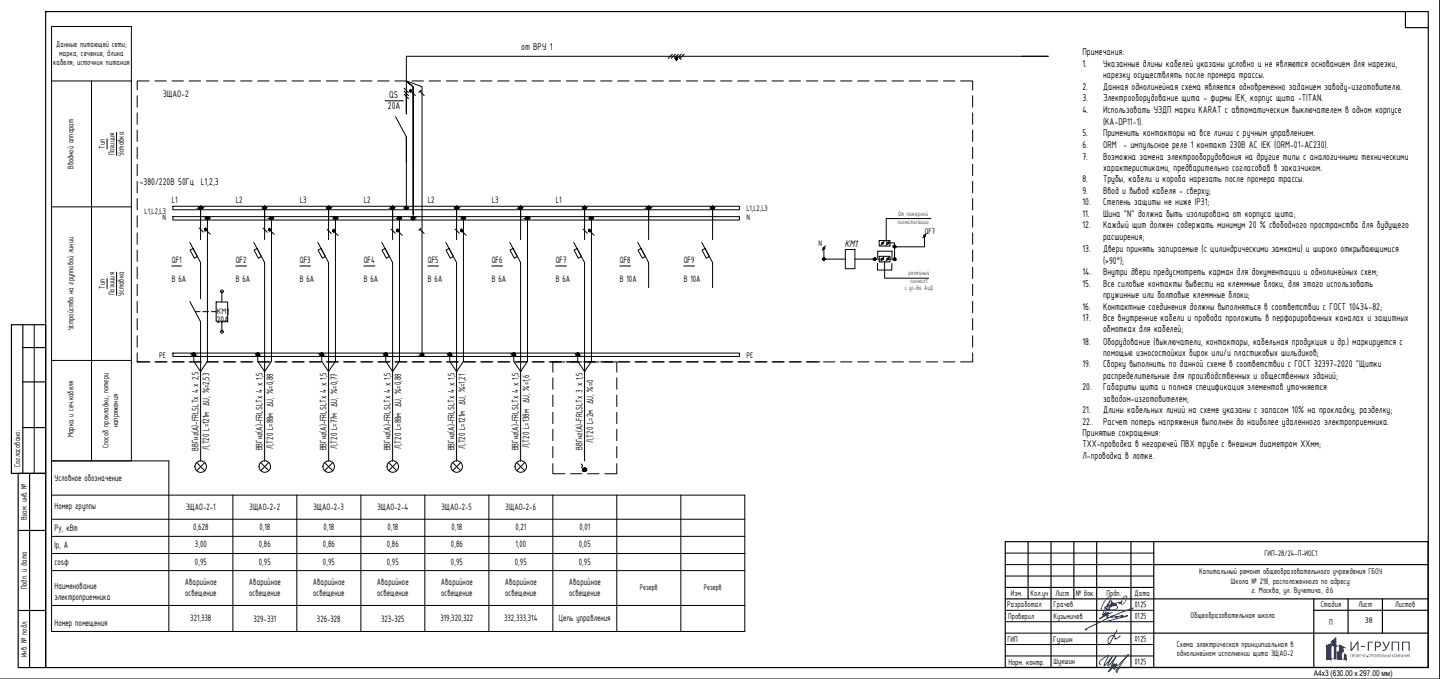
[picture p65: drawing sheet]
<svg xmlns="http://www.w3.org/2000/svg" width="630mm" height="297mm" viewBox="0 0 630 297" stroke-linecap="round" stroke-linejoin="round" font-family="sans-serif">
<defs><g id="words">
<text font-size="5.6" fill="#193153" x="597.9" y="284.7">ГРУПП</text>
<text font-size="4.8" x="369.4" y="107.9">KM1</text>
<g font-size="4.7">
<text x="228" y="22.1">от ВРУ 1</text>
<text x="473.6" y="24.2">Примечания:</text>
<text x="473.6" y="29.2">1.</text>
<text x="482.6" y="29.2">Указанные длины кабелей указаны условно и не являются основанием для нарезки,</text>
<text x="482.6" y="34.2">нарезку осуществлять после промера трассы.</text>
<text x="473.6" y="39.2">2.</text>
<text x="482.6" y="39.2">Данная однолинейная схема является одновременно заданием заводу-изготовителю.</text>
<text x="169.8" y="47.7">20A</text>
<text x="170.3" y="43">QS</text>
<text x="473.6" y="44.2">3.</text>
<text x="482.6" y="44.2">Электрооборудование щита - фирмы IEK, корпус щита -TITAN.</text>
<text x="473.6" y="49.2">4.</text>
<text x="482.6" y="49.2">Использовать УЗДП марки KARAT c автоматическим выключателем в одном корпусе</text>
<text x="473.6" y="59.5">5.</text>
<text x="482.6" y="54.5">(KA-DP11-1).</text>
<text x="482.6" y="59.5">Применить контакторы на все линии с ручным управлением.</text>
<text x="473.6" y="64.8">6.</text>
<text x="482.6" y="64.8">ORM - импульсное реле 1 контакт 230В AC IEK (ORM-01-AC230).</text>
<text x="473.6" y="69.8">7.</text>
<text x="482.6" y="69.8">Возможна замена электрооборудования на другие типы с аналогичными техническими</text>
<text x="482.6" y="74.8">характеристиками, предварительно согласовав в заказчиком.</text>
<text x="61.2" y="80.9">~380/220В 50Гц L1,2,3</text>
<text x="473.6" y="79.8">8.</text>
<text x="482.6" y="79.8">Трубы, кабели и короба нарезать после промера трассы.</text>
<text x="473.6" y="84.8">9.</text>
<text x="473.6" y="89.8">10.</text>
<text x="482.6" y="84.8">Ввод и вывод кабеля - сверху;</text>
<text x="482.6" y="89.8">Степень защиты не ниже IP31;</text>
<text x="473.6" y="94.8">11.</text>
<text x="482.6" y="94.8">Шина &quot;N&quot; должна быть изолирована от корпуса щита;</text>
<text x="473.6" y="99.8">12.</text>
<text x="482.6" y="99.8">Каждый щит должен содержать минимум 20 % свободного пространства для будущего</text>
<text x="482.6" y="104.8">расширения;</text>
<text x="473.6" y="110.1">13.</text>
<text x="482.6" y="110.1">Двери принять запираемые (с цилиндрическими замками) и широко открывающимися</text>
<text x="482.6" y="115.4">(&gt;90°);</text>
<text x="473.6" y="120.4">14.</text>
<text x="473.6" y="125.4">15.</text>
<text x="482.6" y="120.4">Внутри двери предусмотреть карман для документации и однолинейных схем;</text>
<text x="482.6" y="125.4">Все силовые контакты вывести на клеммные блоки, для этого использовать</text>
<text x="482.6" y="130.4">пружинные или болтовые клеммные блоки;</text>
<text x="473.6" y="135.4">16.</text>
<text x="482.6" y="135.4">Контактные соединения должны выполняться в соответствии с ГОСТ 10434-82;</text>
<text x="473.6" y="140.4">17.</text>
<text x="482.6" y="140.4">Все внутренние кабели и провода проложить в перфорированных каналах и защитных</text>
<text x="482.6" y="145.4">обмотках для кабелей;</text>
<text x="473.6" y="150.7">18.</text>
<text x="482.6" y="150.7">Оборудование (выключатели, контакторы, кабельная продукция и др.) маркируется с</text>
<text x="482.6" y="155.7">помощью износостойких бирок или/и пластиковых шильдиков;</text>
<text x="473.6" y="160.7">19.</text>
<text x="482.6" y="160.7">Сборку выполнить по данной схеме в соответствии с ГОСТ 32397-2020 &quot;Щитки</text>
<text x="482.6" y="165.7">распределительные для производственных и общественных зданий;</text>
<text x="473.6" y="170.7">20.</text>
<text x="482.6" y="170.7">Габариты щита и полная спецификация элементов уточняется</text>
<text x="482.6" y="175.8">заводом-изготовителем;</text>
<text x="473.6" y="180.7">21.</text>
<text x="473.6" y="185.7">22.</text>
<text x="482.6" y="180.7">Длины кабельных линий на схеме указаны с запасом 10% на прокладку, разделку;</text>
<text x="482.6" y="185.7">Расчет потерь напряжения выполнен до наиболее удаленного электроприемника.</text>
<text x="473.6" y="190.7">Принятые сокращения:</text>
<text x="473.6" y="195.7">ТХХ-проводка в негорючей ПВХ трубе с внешним диаметром ХХмм;</text>
<text x="473.6" y="200.7">Л-проводка в лотке.</text>
</g>
<g font-size="4.5">
<text x="71.3" y="42.3">3ЩАО-2</text>
<text x="99.2" y="137.8">1</text>
<text x="94.9" y="141.5">20А</text>
</g>
<g font-size="4.4">
<text x="75.2" y="88.8">L1</text>
<text x="103.2" y="88.8">L2</text>
<text x="131.2" y="88.8">L3</text>
<text x="159.2" y="88.8">L2</text>
<text x="187.2" y="88.8">L2</text>
<text x="215.2" y="88.8">L3</text>
<text x="243.2" y="88.8">L1</text>
<text x="75.2" y="115.3">QF1</text>
<text x="103.2" y="115.3">QF2</text>
<text x="131.2" y="115.3">QF3</text>
<text x="159.2" y="115.3">QF4</text>
<text x="187.2" y="115.3">QF5</text>
<text x="215.2" y="115.3">QF6</text>
<text x="243.2" y="115.3">QF7</text>
<text x="271.2" y="115.3">QF8</text>
<text x="299.2" y="115.3">QF9</text>
<text x="75.2" y="123.3">B 6A</text>
<text x="103.2" y="123.3">B 6A</text>
<text x="131.2" y="123.3">B 6A</text>
<text x="159.2" y="123.3">B 6A</text>
<text x="187.2" y="123.3">B 6A</text>
<text x="215.2" y="123.3">B 6A</text>
<text x="243.2" y="123.3">B 6A</text>
<text x="271.2" y="123.3">B 10A</text>
<text x="299.2" y="123.3">B 10A</text>
<text x="86.8" y="197.3" transform="rotate(-90 86.8 197.3)">ВВГнг(А)-FRLSLTx 4 x 2,5</text>
<text x="91.5" y="196.8" transform="rotate(-90 91.5 196.8)">Л,Т20 L=121м ∆U, %=2,53</text>
<text x="114.8" y="197" transform="rotate(-90 114.8 197)">ВВГнг(А)-FRLSLTx 4 x 1,5</text>
<text x="119.5" y="196.5" transform="rotate(-90 119.5 196.5)">Л,Т20 L=88м ∆U, %=0,88</text>
<text x="142.8" y="197" transform="rotate(-90 142.8 197)">ВВГнг(А)-FRLSLTx 4 x 1,5</text>
<text x="147.5" y="196.5" transform="rotate(-90 147.5 196.5)">Л,Т20 L=77м ∆U, %=0,77</text>
<text x="170.8" y="197" transform="rotate(-90 170.8 197)">ВВГнг(А)-FRLSLTx 4 x 1,5</text>
<text x="175.5" y="196.5" transform="rotate(-90 175.5 196.5)">Л,Т20 L=88м ∆U, %=0,88</text>
<text x="198.8" y="197" transform="rotate(-90 198.8 197)">ВВГнг(А)-FRLSLTx 4 x 1,5</text>
<text x="203.5" y="196.4" transform="rotate(-90 203.5 196.4)">Л,Т20 L=121м ∆U, %=1,21</text>
<text x="226.8" y="197" transform="rotate(-90 226.8 197)">ВВГнг(А)-FRLSLTx 4 x 1,5</text>
<text x="231.5" y="196.1" transform="rotate(-90 231.5 196.1)">Л,Т20 L=138м ∆U, %=1,6</text>
<text x="254.8" y="197" transform="rotate(-90 254.8 197)">ВВГнг(А)-FRLSLTx 3 x 1,5</text>
<text x="259.5" y="194" transform="rotate(-90 259.5 194)">Л,Т20 L=2м ∆U, %=0</text>
<text x="23.8" y="210.6">Условное обозначение</text>
<text x="23.8" y="222.9">Номер группы</text>
<text x="81.4" y="223">3ЩАО-2-1</text>
<text x="109.2" y="223">3ЩАО-2-2</text>
<text x="137.2" y="223">3ЩАО-2-3</text>
<text x="165.1" y="223">3ЩАО-2-4</text>
<text x="193.2" y="223">3ЩАО-2-5</text>
<text x="221.2" y="223">3ЩАО-2-6</text>
<text x="23.8" y="232.3">Py, кВт</text>
<text x="84.5" y="232">0,628</text>
<text x="113.5" y="232">0,18</text>
<text x="141.5" y="232">0,18</text>
<text x="169.5" y="232">0,18</text>
<text x="197.5" y="232">0,18</text>
<text x="225.5" y="232">0,21</text>
<text x="253.5" y="232">0,01</text>
<text x="23.8" y="239.8">Ip, А</text>
<text x="85.3" y="239.5">3,00</text>
<text x="113.3" y="239.5">0,86</text>
<text x="141.3" y="239.5">0,86</text>
<text x="169.3" y="239.5">0,86</text>
<text x="197.3" y="239.5">0,86</text>
<text x="225.5" y="239.5">1,00</text>
<text x="253.3" y="239.5">0,05</text>
<text x="23.8" y="247.3">cosφ</text>
<text x="85.3" y="247">0,95</text>
<text x="113.3" y="247">0,95</text>
<text x="141.3" y="247">0,95</text>
<text x="169.3" y="247">0,95</text>
<text x="197.3" y="247">0,95</text>
<text x="225.3" y="247">0,95</text>
<text x="253.3" y="247">0,95</text>
<text x="23.8" y="257.8">Наименование</text>
<text x="80.9" y="256.1">Аварийное</text>
<text x="108.9" y="256.1">Аварийное</text>
<text x="136.9" y="256.1">Аварийное</text>
<text x="164.9" y="256.1">Аварийное</text>
<text x="192.9" y="256.1">Аварийное</text>
<text x="220.9" y="256.1">Аварийное</text>
<text x="248.9" y="256.1">Аварийное</text>
<text x="23.8" y="262.5">электроприемника</text>
<text x="81" y="260.8">освещение</text>
<text x="109" y="260.8">освещение</text>
<text x="137" y="260.8">освещение</text>
<text x="165" y="260.8">освещение</text>
<text x="193" y="260.8">освещение</text>
<text x="221" y="260.8">освещение</text>
<text x="249" y="260.8">освещение</text>
<text x="23.8" y="273.9">Номер помещения</text>
<text x="83.3" y="271.7">321,338</text>
<text x="110.9" y="272">329-331</text>
<text x="138.7" y="272">326-328</text>
<text x="166.7" y="272">323-325</text>
<text x="192.7" y="271.7">319,320,322</text>
<text x="220.6" y="271.7">332,333,314</text>
<text x="244.6" y="271.6">Цепь управления</text>
</g>
<g font-size="3.9">
<text x="24.6" y="20.3">Данные питающей сети;</text>
<text x="23.3" y="28.6">кабеля; источник питания</text>
<text x="26" y="24.5">марка, сечение, длина</text>
<text x="45.8" y="65.1" transform="rotate(-90 45.8 65.1)">Тип</text>
<text x="50" y="68" transform="rotate(-90 50 68)">Позиция</text>
<text x="54.2" y="68.2" transform="rotate(-90 54.2 68.2)">Уставка</text>
<text x="32.2" y="73.9" transform="rotate(-90 32.2 73.9)">Вводной аппарат</text>
<text x="63.2" y="93.5">L1,L2,L3</text>
<text x="326.6" y="92.2">L1,L2,L3</text>
<text x="71" y="96.3">N</text>
<text x="326.6" y="96.3">N</text>
<text x="358.1" y="107.6">N</text>
<text x="404.7" y="102.2">QF7</text>
<text x="45.8" y="126.3" transform="rotate(-90 45.8 126.3)">Тип</text>
<text x="50" y="129.1" transform="rotate(-90 50 129.1)">Позиция</text>
<text x="54.2" y="129.4" transform="rotate(-90 54.2 129.4)">Уставка</text>
<text x="94.9" y="137.5">КМ</text>
<text x="32.2" y="144.5" transform="rotate(-90 32.2 144.5)">Устройство на групповой линии</text>
<text x="69.6" y="156.4">PE</text>
<text x="326.6" y="156.4">PE</text>
<text x="32.2" y="191.4" transform="rotate(-90 32.2 191.4)">Марка и сеч.кабеля</text>
<text x="51.7" y="187" transform="rotate(-90 51.7 187)">напряжения</text>
<text x="47.5" y="196.1" transform="rotate(-90 47.5 196.1)">Способ прокладки, потери</text>
<text x="8.8" y="204.3" transform="rotate(-90 8.8 204.3)">Согласовано:</text>
<text x="11.7" y="227.7" transform="rotate(-90 11.7 227.7)">Взам. инв. №</text>
<text x="553.3" y="243.4">ГИП-28/24-П-ИОС1</text>
<text x="524.7" y="251.2">Капитальный ремонт общеобразовательного учреждения ГБОУ</text>
<text x="11.7" y="257.8" transform="rotate(-90 11.7 257.8)">Подп. и дата</text>
<text x="538.6" y="255.3">Школа № 218, расположенного по адресу:</text>
<text x="442.3" y="260.7">Изм.</text>
<text x="450.9" y="260.7">Кол.уч</text>
<text x="461.9" y="260.7">Лист</text>
<text x="470.7" y="260.7">№ док.</text>
<text x="484.2" y="260.7">Подп.</text>
<text x="496.4" y="260.5">Дата</text>
<text x="547.6" y="259.5">г. Москва, ул. Вучетича, д.6</text>
<text x="440.7" y="265.5">Разработал</text>
<text x="461" y="265.6">Грачев</text>
<text x="496.4" y="265.6">01.25</text>
<text x="577.8" y="265.7">Стадия</text>
<text x="594.4" y="265.7">Лист</text>
<text x="610.4" y="265.7">Листов</text>
<text x="441.1" y="270.8">Проверил</text>
<text x="460.9" y="270.6">Кузьмичев</text>
<text x="496.4" y="270.6">01.25</text>
<text x="520.9" y="270.2">Общеобразовательная школа</text>
<text x="581.5" y="273.2">П</text>
<text x="597.2" y="272.7">38</text>
<text x="440.8" y="280.8">ГИП</text>
<text x="460.8" y="280.7">Гущин</text>
<text x="496.4" y="280.7">01.25</text>
<text x="11.7" y="287.6" transform="rotate(-90 11.7 287.6)">Инв. № подл.</text>
<text x="514.9" y="283">Схема электрическая принципиальная в</text>
<text x="515" y="287.1">однолинейном исполнении щита 3ЩАО-2</text>
<text x="441.2" y="290.7">Норм. контр.</text>
<text x="461" y="290.6">Шукшин</text>
<text x="496.4" y="290.6">01.25</text>
</g>
<g font-size="3.8">
<text x="280" y="258.1">Резерв</text>
<text x="308" y="258.1">Резерв</text>
</g>
<text font-size="3.5" x="574.8" y="295.8">A4x3 (630.00 х 297.00 мм)</text>
<g font-size="3.1" fill="#f00">
<text x="392.9" y="94.6">От пожарной</text>
<text x="392.6" y="97.9">сигнализации</text>
<text x="397.6" y="120.4">релейный</text>
<text x="398.4" y="123.7">сигнал1</text>
<text x="395.9" y="127.1">с ус-ва АиД</text>
</g>
</g></defs>
<!-- layer: 0 -->
<g fill="none" stroke="#000" stroke-width=".44">
<path d="M22.6 11.6h34.9v190h-34.9zM629.9 .1v296.9h-629.9M22.6 35.4h34.9M40 35.4v166.2M65.3 35.4h-5.3v4M67.8 35.4h5M75.3 35.4h5M82.8 35.4h5M90.3 35.4h5M97.8 35.4h5M105.3 35.4h5M112.8 35.4h5"/>
<path d="M120.3 35.4h5M127.8 35.4h5M135.3 35.4h5M142.8 35.4h5M150.3 35.4h5M157.8 35.4h5M165.3 35.4h5M172.8 35.4h5l6.9 2.5v117.3M176.9 38.6l1.8 1.9M176.9 39.9l1.8 1.9M179.8 39.9l1.9 1.9M180.3 35.4h5"/>
<path d="M183.7 39.9l1.9 1.9M184.2 39.5l-.9 .9M187.8 35.4h5M195.3 35.4h5M202.8 35.4h5M210.3 35.4h5M217.8 35.4h5M225.3 35.4h5M232.8 35.4h5M240.3 35.4h5M247.8 35.4h5M255.3 35.4h5"/>
<path d="M262.8 35.4h5M270.3 35.4h5M277.8 35.4h5M285.3 35.4h5M292.8 35.4h5M294.2 23.7l-1.8 1.9M295.5 23.7l-1.8 1.9M296.8 23.7l-1.8 1.9M297.1 25.1l.8 .9M298.1 23.7l-1.9 1.9M299.4 23.7l-1.9 1.9M300.3 35.4h5"/>
<path d="M307.8 35.4h5M315.3 35.4h5M322.8 35.4h5M330.3 35.4h5M337.8 35.4h5M345.3 35.4h5M352.8 35.4h5M360.3 35.4h5M367.8 35.4h5M375.3 35.4h5M382.8 35.4h5M390.3 35.4h5"/>
<path d="M397.8 35.4h5M405.3 35.4h5M412.8 35.4h5M420.3 35.4h5.3v4M447.1 24.6h11.5h-280.8v25.3v-9.3M51 57.9v10.1M60 41.9v5M60 49.4v5M60 56.9v5M168.5 44.1h8M173.1 51l4.7 8.8v31.2M176.9 41.3l1.8 1.8"/>
<path d="M425.6 41.9v5M425.6 49.4v5M425.6 56.9v5M46.9 60.7v4.4M60 64.4v5M60 71.9v5M60 79.4v5M425.6 64.4v5M425.6 71.9v5M425.6 79.4v5M22.6 90.5h34.9M60 86.9v4.9"/>
<path d="M60 94.3v5.1M75.6 90.2h248v1.6h-248zM75.6 94.8h248v1.5h-248zM87.1 99.7l1.9 1.8M87.8 90.9v13.9M90.8 95.4v62.7l-3 4.4-3-4.4v-3M115.1 99.8l1.9 1.8M115.8 90.9v13.9M118.8 95.4v62.7l-3 4.4-3-4.4v-3M143.8 90.9v13.9M146.8 95.4v62.7l-3 4.4-3-4.4v-3M171.8 90.9v13.9"/>
<path d="M174.8 95.4v62.7l-3 4.4-3-4.4v-3M180.8 93.7v-55.7l-3-2.6 3 2.6v57.5M184.2 99.9l-.9 .9M199.8 90.9v13.9M202.8 95.4v62.7l-3 4.4-3-4.4v-3M227.8 90.9v13.9M230.8 95.4v62.7l-3 4.4-3-4.4v-3M255.8 90.9v13.9M258.8 95.4v62.7l-3 4.4-3-4.4v-3M283.8 90.9v13.9M311.8 90.9v13.9M407.3 95.6h-19.5v10.1"/>
<path d="M425.6 86.9v4.9M425.6 94.3v5.1M51 119v10.1M60 101.9v5M60 109.4v5M60 116.9v5M75.2 116.4h4.2M83.1 106l4.7 8.9v15.8M83.1 109.4l1.4-.7 1.9 3.5-1.4 .7zM90.1 100.6l1.9 1.9M103.2 116.4h4.6M111 106l4.8 8.9v86.8"/>
<path d="M111.2 109.4l1.3-.7 1.8 3.5-1.3 .7zM118.1 100.7l1.9 1.9M131.2 116.4h4.6M139.1 106l4.7 8.9v86.8M139.1 109.4l1.4-.7 1.9 3.5-1.3 .7zM143.1 100.3l1.9 1.9M146.1 101.2l1.9 1.9M159.2 116.4h4.8M167 106l4.8 8.9v86.8M167.1 109.4l1.4-.7 1.8 3.5-1.3 .7zM171.1 100.2l1.9 1.9M174.1 101.1l1.9 1.8"/>
<path d="M183.7 100.3l1.9 1.9M187.2 116.4h4.7M195.1 106l4.7 8.9v86.8M195.2 109.4l1.3-.7 1.9 3.5-1.4 .7zM199.1 100.2l1.9 1.9M202.1 101.1l1.9 1.8M215.2 116.4h4.6M223.1 106l4.7 8.9v86.8M223.1 109.4l1.4-.7 1.9 3.5-1.4 .7zM243.2 116.4h4.6M251 106l4.8 8.9v86.8M251.2 109.4l1.3-.7 1.9 3.5-1.4 .7z"/>
<path d="M255.1 100.2l1.9 1.9M258.1 101.1l1.9 1.8M271.2 116.4h4.6M279.1 106l4.7 8.9v10.9M279.1 109.4l1.4-.7 1.9 3.5-1.3 .7zM299.2 116.4h4.6M307 106l4.8 8.9v10.9M307.2 109.4l1.3-.7 1.8 3.5-1.3 .7zM360.5 108.6v4.8M361.2 107.6l-1.5 1.9M382.7 113.4h3.4M384 115.3l-.1 2.8h6.3v-2.8"/>
<path d="M384 112.8v-2.9h6.3v2.9M384.7 105.2h4.7v2.4h-4.7zM384.7 112.1h4.7v2.5h-4.7zM386.8 105.5l-1.4 1.9M386.8 112.4l-1.4 1.9M387.1 114.6v7.1h19.2M388.3 113.4h3.1M388.6 106.2h2.8v7.2M389.1 105.5l-1.5 1.9M389.1 112.4l-1.5 1.9M404.5 103.2v4.8h-13.1M405.3 102.2l-1.5 1.9"/>
<path d="M425.6 101.9v5M425.6 109.4v5M425.6 116.9v5M46.9 121.9v4.4M60 124.4v5M60 131.9v4.9M60 139.3v5M83.1 131.9l4.7 8.8v61M85.4 136.3h2.1M88.7 136.3h2.5M92.5 136.3h2.1M94.6 132.1h5v8.4h-5z"/>
<path d="M97.1 127.5v4.6M425.6 124.4v5M425.6 131.9v4.9M425.6 139.3v5M15 142.1v65M22.6 157.7h34.9M60 154.4v3.9h5.7M60 146.8v5.1M67.8 158.3h5.4M75.3 158.3h5.3M75.6 154.5h248v1.4h-248zM82.8 158.3h5.3"/>
<path d="M90.3 158.3h5.3M97.1 140.5v4.6M97.8 158.3h5.4M105.3 158.3h5.4M112.8 158.3h5.4M120.3 158.3h5.3M127.8 158.3h5.3M135.3 158.3h5.3M142.8 158.3h5.4M150.3 158.3h5.4M157.8 158.3h5.4M165.3 158.3h5.3"/>
<path d="M172.8 158.3h5.3M180.3 158.3h5.3M187.8 158.3h5.4M195.3 158.3h5.4M202.8 158.3h5.4M210.3 158.3h5.3M217.8 158.3h5.3M225.3 158.3h5.3M232.8 158.3h5.4M240.3 158.3h5.4M247.1 158.4h-5.2v4.4M247.8 158.3h5.4"/>
<path d="M249.6 158.4h5M255.3 158.3h5.3M257.1 158.4h5M262.8 158.3h5.3M264.6 158.4h5.3v4.4M270.3 158.3h5.3M277.8 158.3h5.4M285.3 158.3h5.4M292.8 158.3h5.4M300.3 158.3h5.3M307.8 158.3h5.3M315.3 158.3h5.3"/>
<path d="M322.8 158.3h5.4M330.3 158.3h5.4M337.8 158.3h5.4M345.3 158.3h5.3M352.8 158.3h6M360.3 158.3h5M367.8 158.3h5M375.3 158.3h5M382.8 158.3h5M390.3 158.3h5M397.8 158.3h5M405.3 158.3h5"/>
<path d="M412.8 158.3h5M425.6 154.4v3.9h-5.3M425.6 146.8v5.1M241.9 165.3v5M241.9 172.8v5M269.9 165.3v5M269.9 172.8v5M241.9 180.3v5M241.9 187.8v5M241.9 195.3v5M269.9 180.3v5M269.9 187.8v5"/>
<path d="M269.9 195.3v5M22.6 216.6h303.3v59.7h-303.3v-74.7h51.3v74.7M86.1 202.4l3.5 3.5M89.6 202.4l-3.5 3.5M101.9 216.6v59.7M114 202.3l3.6 3.6M117.6 202.3l-3.6 3.6M129.9 216.6v59.7M142 202.4l3.6 3.5M145.6 202.4l-3.6 3.5M157.9 216.6v59.7M170.1 202.3l3.5 3.6"/>
<path d="M173.6 202.3l-3.5 3.6M185.9 216.6v59.7M198 202.3l3.6 3.6M201.6 202.3l-3.6 3.6M213.9 216.6v59.7M226.1 202.3l3.5 3.6M229.6 202.3l-3.5 3.6M241.9 202.8v4.4h5.2M241.9 216.6v59.7M249.6 207.2h5M254.2 203l.7 .7a.67 .67 0 0 0-.4 .7 .67 .67 0 0 0 .4 .6l.9 .5M257.1 207.2h5"/>
<path d="M269.9 202.8v4.4h-5.3M269.9 216.6v59.7M297.9 216.6v59.7M22.6 227.1h303.3M22.6 234.6h303.3M22.6 242.1h303.3M22.6 249.6h303.3M439.8 242h65M439.8 247h65M439.8 252h65M22.6 264.9h303.3M439.8 267h65"/>
<path d="M439.8 272h65M439.8 277h65M439.8 282h65M439.8 287h65"/>
<circle cx="179.6" cy="39.7" r=".32"/>
<circle cx="296.1" cy="25.8" r=".32"/>
<circle cx="87.8" cy="90.9" r=".61"/>
<circle cx="90.8" cy="95.3" r=".61"/>
<circle cx="115.8" cy="90.9" r=".61"/>
<circle cx="118.8" cy="95.3" r=".61"/>
<circle cx="143.8" cy="90.9" r=".61"/>
<circle cx="146.8" cy="95.3" r=".61"/>
<circle cx="171.8" cy="90.9" r=".61"/>
<circle cx="174.8" cy="95.3" r=".61"/>
<circle cx="177.8" cy="91" r=".61"/>
<circle cx="180.8" cy="95.5" r=".61"/>
<circle cx="199.8" cy="90.9" r=".61"/>
<circle cx="202.8" cy="95.3" r=".61"/>
<circle cx="227.8" cy="90.9" r=".61"/>
<circle cx="230.8" cy="95.3" r=".61"/>
<circle cx="255.8" cy="90.9" r=".61"/>
<circle cx="258.8" cy="95.3" r=".61"/>
<circle cx="283.8" cy="90.9" r=".61"/>
<circle cx="311.8" cy="90.9" r=".61"/>
<circle cx="89.9" cy="100.3" r=".32"/>
<circle cx="117.9" cy="100.4" r=".32"/>
<circle cx="145.9" cy="101" r=".32"/>
<circle cx="173.9" cy="100.8" r=".32"/>
<circle cx="201.9" cy="100.8" r=".32"/>
<circle cx="257.9" cy="100.8" r=".32"/>
<circle cx="360.5" cy="108.5" r=".4"/>
<circle cx="386.1" cy="113.3" r=".4"/>
<circle cx="386.1" cy="106.4" r=".4"/>
<circle cx="388.4" cy="113.3" r=".4"/>
<circle cx="388.4" cy="106.4" r=".4"/>
<circle cx="404.6" cy="103.1" r=".4"/>
<circle cx="97.1" cy="127.5" r=".61"/>
<circle cx="84.8" cy="155" r=".61"/>
<circle cx="97.1" cy="145.1" r=".61"/>
<circle cx="112.8" cy="155" r=".61"/>
<circle cx="140.8" cy="155" r=".61"/>
<circle cx="168.8" cy="155" r=".61"/>
<circle cx="184.7" cy="155.2" r=".61"/>
<circle cx="196.8" cy="155" r=".61"/>
<circle cx="224.8" cy="155" r=".61"/>
<circle cx="252.8" cy="155" r=".61"/>
<circle cx="87.8" cy="204.1" r="2.52"/>
<circle cx="115.8" cy="204.1" r="2.52"/>
<circle cx="143.8" cy="204.1" r="2.52"/>
<circle cx="171.9" cy="204.1" r="2.52"/>
<circle cx="199.8" cy="204.1" r="2.52"/>
<circle cx="227.9" cy="204.1" r="2.52"/>
<circle cx="255.8" cy="205.5" r=".7"/>
</g>
<g fill="#000" stroke="#000" stroke-width=".44">
<path d="M179.4 39.6v.3zM295.7 25.6v.3zM87.6 90.3h.3zM87.6 91.5h.3zM90.6 94.8h.3zM115.6 90.3h.4zM115.6 91.5h.4zM118.6 96h.4zM143.6 90.3h.3zM146.6 94.8h.3zM171.6 91.5h.4zM174.6 96h.4z"/>
<path d="M177.6 91.6h.4zM180.6 94.9h.3zM199.6 90.3h.3zM202.6 94.8h.3zM202.6 96h.3zM227.6 91.5h.4zM230.6 94.8h.3zM230.6 96h.3zM255.6 90.3h.3zM255.6 91.5h.3zM258.6 94.8h.4zM258.6 96h.4z"/>
<path d="M283.6 90.3h.3zM283.6 91.5h.3zM311.6 90.3h.4zM311.6 91.5h.4zM89.6 100.2v.3zM117.6 100.3v.3zM145.6 100.9v.2zM146.2 100.9v.2zM174.2 100.7v.3zM202.2 100.7v.3zM258.2 100.7v.3zM84.6 155.6h.3z"/>
<path d="M84.6 154.5h.3zM112.6 155.6h.3zM112.6 154.5h.3zM140.6 155.6h.3zM140.6 154.5h.3zM168.6 155.6h.4zM168.6 154.5h.4zM184.5 154.6h.3zM184.5 155.8h.3zM196.6 155.6h.3zM224.6 154.5h.4zM252.6 155.6h.3z"/>
<path d="M255.7 206.2h.2zM255.7 206.2h.3z"/>
<path d="M179.4 39.5v.4zM179.4 39.5v.4z"/>
<path d="M179.4 39.5v.4zM179.4 39.5v.4z"/>
<path d="M179.4 39.5v.4zM179.5 39.4v.6z"/>
<path d="M179.5 39.4v.6zM179.5 39.4v.6z"/>
<path d="M179.5 39.4v.6zM179.6 39.4l-.1 .6z"/>
<path d="M179.6 39.4v.6zM179.6 39.4v.6z"/>
<path d="M179.6 39.4v.6zM179.7 39.4l-.1 .6z"/>
<path d="M179.7 39.4v.6zM179.7 39.4v.6z"/>
<path d="M179.7 39.4v.6zM179.8 39.4l-.1 .6z"/>
<path d="M179.8 39.4v.6zM179.8 39.5v.5z"/>
<path d="M179.8 39.5v.4zM179.9 39.5l-.1 .4z"/>
<path d="M179.9 39.5v.4zM179.9 39.6v.3z"/>
<path d="M179.9 39.6v.3zM179.9 39.6v.3z"/>
<path d="M295.7 25.6l.1 .4zM295.7 25.6l.1 .4z"/>
<path d="M295.8 25.6v.4zM295.8 25.6v.4z"/>
<path d="M295.8 25.6l.1 .5zM295.8 25.6l.1 .5z"/>
<path d="M295.9 25.5v.6zM295.9 25.5v.6z"/>
<path d="M295.9 25.5l.1 .6zM295.9 25.5l.1 .6z"/>
<path d="M296 25.5v.6zM296 25.5v.6z"/>
<path d="M296 25.5l.1 .6zM296 25.5l.1 .6z"/>
<path d="M296.1 25.5v.6zM296.1 25.5v.6z"/>
<path d="M296.1 25.5l.1 .6zM296.1 25.5l.1 .6z"/>
<path d="M296.2 25.5v.6zM296.2 25.5v.5z"/>
<path d="M296.2 25.6v.4zM296.2 25.6v.4z"/>
<path d="M296.2 25.6v.4zM296.2 25.6l.1 .3z"/>
<path d="M296.3 25.6v.3zM296.3 25.6v.3z"/>
<path d="M87.6 90.3h.5zM87.5 90.3h.6z"/>
<path d="M87.6 90.3h.5zM87.5 90.3h.6z"/>
<path d="M87.5 90.3l.6 .1zM87.5 90.3l.6 .1z"/>
<path d="M87.5 91.4h.6zM87.5 91.4l.4 .1z"/>
<path d="M87.5 90.3l.6 .1zM87.5 90.3l.6 .1z"/>
<path d="M87.5 91.4h.6zM87.5 91.4l.4 .1z"/>
<path d="M87.4 90.4l.8 .1zM87.3 90.5h.9z"/>
<path d="M87.4 91.3h.7zM87.4 91.3l.7 .1z"/>
<path d="M87.4 90.4l.8 .1zM87.3 90.5h.9z"/>
<path d="M87.4 91.3h.7zM87.4 91.3l.7 .1z"/>
<path d="M87.3 90.5h1zM87.3 90.5h1z"/>
<path d="M87.3 91.3h.9zM87.3 91.3h.8z"/>
<path d="M87.3 90.5h1zM87.3 90.5h1z"/>
<path d="M87.3 91.3h.9zM87.3 91.3h.8z"/>
<path d="M87.2 90.5l1.1 .2zM87.2 90.5l1.1 .2z"/>
<path d="M87.2 91.2h1.1zM87.2 91.2l1 .1z"/>
<path d="M87.2 90.5l1.1 .2zM87.2 90.5l1.1 .2z"/>
<path d="M87.2 91.2h1.1zM87.2 91.2l1 .1z"/>
<path d="M87.2 90.7h1.1zM87.2 90.7h1.1z"/>
<path d="M87.2 90.7l1.2 .2zM87.2 90.7l1.2 .2z"/>
<path d="M87.2 91l1.1 .1zM87.2 91l1.1 .1z"/>
<path d="M87.2 91.1h1.1zM87.2 91.1l1.1 .1z"/>
<path d="M87.2 90.7h1.1zM87.2 90.7h1.1z"/>
<path d="M87.2 90.7l1.2 .2zM87.2 90.7l1.2 .2z"/>
<path d="M87.2 91l1.1 .1zM87.2 91l1.1 .1z"/>
<path d="M87.2 91.1h1.1zM87.2 91.1l1.1 .1z"/>
<path d="M87.2 90.9h1.2zM87.2 90.9l1.1 .1z"/>
<path d="M87.2 90.9h1.2zM87.2 90.9l1.1 .1z"/>
<path d="M90.6 94.8h.5zM90.5 94.8h.6z"/>
<path d="M90.6 96h.3zM90.6 96h.2z"/>
<path d="M90.6 94.8h.5zM90.5 94.8h.6z"/>
<path d="M90.6 96h.3zM90.6 96h.2z"/>
<path d="M90.5 94.8l.6 .1zM90.5 94.8l.6 .1z"/>
<path d="M90.5 95.9h.6zM90.5 95.9l.4 .1z"/>
<path d="M90.5 94.8l.6 .1zM90.5 94.8l.6 .1z"/>
<path d="M90.5 95.9h.6zM90.5 95.9l.4 .1z"/>
<path d="M90.4 94.9l.8 .1zM90.4 94.9l.8 .1z"/>
<path d="M90.4 95.8h.7zM90.4 95.8l.7 .1z"/>
<path d="M90.4 94.9l.8 .1zM90.4 94.9l.8 .1z"/>
<path d="M90.4 95.8h.7zM90.4 95.8l.7 .1z"/>
<path d="M90.3 95l1 .1zM90.3 95.1h1z"/>
<path d="M90.3 95.8h.9zM90.3 95.8h.8z"/>
<path d="M90.3 95l1 .1zM90.3 95.1h1z"/>
<path d="M90.3 95.8h.9zM90.3 95.8h.8z"/>
<path d="M90.3 95.1l1.1 .1zM90.3 95.1l1.1 .1z"/>
<path d="M90.3 95.7h1zM90.3 95.7l.9 .1z"/>
<path d="M90.3 95.1l1.1 .1zM90.3 95.1l1.1 .1z"/>
<path d="M90.3 95.7h1zM90.3 95.7l.9 .1z"/>
<path d="M90.2 95.2l1.2 .1zM90.2 95.2l1.2 .1z"/>
<path d="M90.2 95.3l1.2 .1zM90.2 95.3l1.2 .1z"/>
<path d="M90.2 95.5l1.2 .1zM90.2 95.5l1.2 .1z"/>
<path d="M90.2 95.6h1.2zM90.2 95.6l1.1 .1z"/>
<path d="M90.2 95.2l1.2 .1zM90.2 95.2l1.2 .1z"/>
<path d="M90.2 95.3l1.2 .1zM90.2 95.3l1.2 .1z"/>
<path d="M90.2 95.5l1.2 .1zM90.2 95.5l1.2 .1z"/>
<path d="M90.2 95.6h1.2zM90.2 95.6l1.1 .1z"/>
<path d="M90.2 95.4h1.2zM90.2 95.4l1.2 .1z"/>
<path d="M90.2 95.4h1.2zM90.2 95.4l1.2 .1z"/>
<path d="M115.6 90.3h.4zM115.5 90.3h.5z"/>
<path d="M115.6 90.3h.4zM115.5 90.3h.5z"/>
<path d="M115.5 90.3l.6 .1zM115.4 90.4h.7z"/>
<path d="M115.5 91.4h.5zM115.5 91.4l.5 .1z"/>
<path d="M115.5 90.3l.6 .1zM115.4 90.4h.7z"/>
<path d="M115.5 91.4h.5zM115.5 91.4l.5 .1z"/>
<path d="M115.4 90.4l.8 .1zM115.3 90.5h.9z"/>
<path d="M115.4 91.3h.7zM115.4 91.3l.6 .1z"/>
<path d="M115.4 90.4l.8 .1zM115.3 90.5h.9z"/>
<path d="M115.4 91.3h.7zM115.4 91.3l.6 .1z"/>
<path d="M115.3 90.5h1zM115.3 90.5h1z"/>
<path d="M115.3 91.3h.9zM115.3 91.3h.8z"/>
<path d="M115.3 90.5h1zM115.3 90.5h1z"/>
<path d="M115.3 91.3h.9zM115.3 91.3h.8z"/>
<path d="M115.3 90.5l1 .2zM115.3 90.5l1 .2z"/>
<path d="M115.3 91.2h1zM115.3 91.2l.9 .1z"/>
<path d="M115.3 90.5l1 .2zM115.3 90.5l1 .2z"/>
<path d="M115.3 91.2h1zM115.3 91.2l.9 .1z"/>
<path d="M115.2 90.7h1.2zM115.2 90.7h1.2z"/>
<path d="M115.2 91.1h1.1zM115.2 91.1l1.1 .1z"/>
<path d="M115.2 90.7h1.2zM115.2 90.7h1.2z"/>
<path d="M115.2 91.1h1.1zM115.2 91.1l1.1 .1z"/>
<path d="M115.2 90.7l1.2 .2zM115.2 90.7l1.2 .2z"/>
<path d="M115.2 90.9l1.2 .1zM115.2 90.9l1.2 .1z"/>
<path d="M115.2 91h1.2zM115.2 91l1.1 .1z"/>
<path d="M115.2 90.7l1.2 .2zM115.2 90.7l1.2 .2z"/>
<path d="M115.2 90.9l1.2 .1zM115.2 90.9l1.2 .1z"/>
<path d="M115.2 91h1.2zM115.2 91l1.1 .1z"/>
<path d="M118.7 94.8h.3zM118.6 94.8h.4z"/>
<path d="M118.7 94.8h.3zM118.6 94.8h.4z"/>
<path d="M118.6 94.8h.4zM118.5 94.8h.5z"/>
<path d="M118.6 94.8h.4zM118.5 94.8h.5z"/>
<path d="M118.5 94.8l.6 .1zM118.5 94.8l.6 .1z"/>
<path d="M118.5 95.9h.5zM118.5 95.9l.5 .1z"/>
<path d="M118.5 94.8l.6 .1zM118.5 94.8l.6 .1z"/>
<path d="M118.5 95.9h.5zM118.5 95.9l.5 .1z"/>
<path d="M118.4 94.9l.8 .1zM118.4 94.9l.8 .1z"/>
<path d="M118.4 95.8h.7zM118.4 95.8l.6 .1z"/>
<path d="M118.4 94.9l.8 .1zM118.4 94.9l.8 .1z"/>
<path d="M118.4 95.8h.7zM118.4 95.8l.6 .1z"/>
<path d="M118.3 95l1 .1zM118.3 95l1 .1z"/>
<path d="M118.3 95.8h.9zM118.3 95.8h.8z"/>
<path d="M118.3 95l1 .1zM118.3 95l1 .1z"/>
<path d="M118.3 95.8h.9zM118.3 95.8h.8z"/>
<path d="M118.3 95.1l1 .1zM118.3 95.1l1 .1z"/>
<path d="M118.3 95.7h1zM118.3 95.7l.9 .1z"/>
<path d="M118.3 95.1l1 .1zM118.3 95.1l1 .1z"/>
<path d="M118.3 95.7h1zM118.3 95.7l.9 .1z"/>
<path d="M118.2 95.2l1.2 .1zM118.2 95.2l1.2 .1z"/>
<path d="M118.2 95.6h1.1zM118.2 95.6l1.1 .1z"/>
<path d="M118.2 95.2l1.2 .1zM118.2 95.2l1.2 .1z"/>
<path d="M118.2 95.6h1.1zM118.2 95.6l1.1 .1z"/>
<path d="M118.2 95.3l1.2 .1zM118.2 95.3l1.2 .1z"/>
<path d="M118.2 95.4l1.2 .1zM118.2 95.4l1.2 .1z"/>
<path d="M118.2 95.5h1.2zM118.2 95.5l1.1 .1z"/>
<path d="M118.2 95.3l1.2 .1zM118.2 95.3l1.2 .1z"/>
<path d="M118.2 95.4l1.2 .1zM118.2 95.4l1.2 .1z"/>
<path d="M118.2 95.5h1.2zM118.2 95.5l1.1 .1z"/>
<path d="M143.6 90.3h.5zM143.5 90.3h.6z"/>
<path d="M143.6 91.5h.3zM143.6 91.5h.2z"/>
<path d="M143.6 90.3h.5zM143.5 90.3h.6z"/>
<path d="M143.6 91.5h.3zM143.6 91.5h.2z"/>
<path d="M143.5 90.3l.6 .1zM143.5 90.3l.6 .1z"/>
<path d="M143.5 91.4h.6zM143.5 91.4l.4 .1z"/>
<path d="M143.5 90.3l.6 .1zM143.5 90.3l.6 .1z"/>
<path d="M143.5 91.4h.6zM143.5 91.4l.4 .1z"/>
<path d="M143.4 90.4l.8 .1zM143.3 90.5h.9z"/>
<path d="M143.4 91.3h.7zM143.4 91.3l.7 .1z"/>
<path d="M143.4 90.4l.8 .1zM143.3 90.5h.9z"/>
<path d="M143.4 91.3h.7zM143.4 91.3l.7 .1z"/>
<path d="M143.3 90.5h1zM143.3 90.5h1z"/>
<path d="M143.3 91.3h.9zM143.3 91.3h.8z"/>
<path d="M143.3 90.5h1zM143.3 90.5h1z"/>
<path d="M143.3 91.3h.9zM143.3 91.3h.8z"/>
<path d="M143.3 90.5l1.1 .2zM143.3 90.5l1.1 .2z"/>
<path d="M143.3 91.2h1zM143.3 91.2l.9 .1z"/>
<path d="M143.3 90.5l1.1 .2zM143.3 90.5l1.1 .2z"/>
<path d="M143.3 91.2h1zM143.3 91.2l.9 .1z"/>
<path d="M143.2 90.7h1.2zM143.2 90.7h1.2z"/>
<path d="M143.2 90.7l1.2 .2zM143.2 90.7l1.2 .2z"/>
<path d="M143.2 91l1.2 .1zM143.2 91l1.2 .1z"/>
<path d="M143.2 91.1h1.2zM143.2 91.1l1.1 .1z"/>
<path d="M143.2 90.7h1.2zM143.2 90.7h1.2z"/>
<path d="M143.2 90.7l1.2 .2zM143.2 90.7l1.2 .2z"/>
<path d="M143.2 91l1.2 .1zM143.2 91l1.2 .1z"/>
<path d="M143.2 91.1h1.2zM143.2 91.1l1.1 .1z"/>
<path d="M143.2 90.9h1.2zM143.2 90.9l1.2 .1z"/>
<path d="M143.2 90.9h1.2zM143.2 90.9l1.2 .1z"/>
<path d="M146.6 94.8h.5zM146.5 94.8h.6z"/>
<path d="M146.6 96h.3zM146.6 96h.3z"/>
<path d="M146.6 94.8h.5zM146.5 94.8h.6z"/>
<path d="M146.6 96h.3zM146.6 96h.3z"/>
<path d="M146.5 94.8l.7 .1zM146.5 94.8l.7 .1z"/>
<path d="M146.5 95.9h.6zM146.5 95.9l.4 .1z"/>
<path d="M146.5 94.8l.7 .1zM146.5 94.8l.7 .1z"/>
<path d="M146.5 95.9h.6zM146.5 95.9l.4 .1z"/>
<path d="M146.4 94.9l.8 .1zM146.4 94.9l.8 .1z"/>
<path d="M146.4 95.8h.8zM146.4 95.8l.7 .1z"/>
<path d="M146.4 94.9l.8 .1zM146.4 94.9l.8 .1z"/>
<path d="M146.4 95.8h.8zM146.4 95.8l.7 .1z"/>
<path d="M146.3 95l1 .1zM146.3 95.1h1z"/>
<path d="M146.3 95.8h.9zM146.3 95.8h.9z"/>
<path d="M146.3 95l1 .1zM146.3 95.1h1z"/>
<path d="M146.3 95.8h.9zM146.3 95.8h.9z"/>
<path d="M146.3 95.1l1 .1zM146.3 95.1l1 .1z"/>
<path d="M146.3 95.7h1zM146.3 95.7l.9 .1z"/>
<path d="M146.3 95.1l1 .1zM146.3 95.1l1 .1z"/>
<path d="M146.3 95.7h1zM146.3 95.7l.9 .1z"/>
<path d="M146.2 95.2l1.2 .1zM146.2 95.2l1.2 .1z"/>
<path d="M146.2 95.6h1.1zM146.2 95.6l1.1 .1z"/>
<path d="M146.2 95.2l1.2 .1zM146.2 95.2l1.2 .1z"/>
<path d="M146.2 95.6h1.1zM146.2 95.6l1.1 .1z"/>
<path d="M146.2 95.3l1.2 .1zM146.2 95.3l1.2 .1z"/>
<path d="M146.2 95.4l1.2 .1zM146.2 95.4l1.2 .1z"/>
<path d="M146.2 95.5h1.2zM146.2 95.5l1.1 .1z"/>
<path d="M146.2 95.3l1.2 .1zM146.2 95.3l1.2 .1z"/>
<path d="M146.2 95.4l1.2 .1zM146.2 95.4l1.2 .1z"/>
<path d="M146.2 95.5h1.2zM146.2 95.5l1.1 .1z"/>
<path d="M171.7 90.3h.3zM171.6 90.3h.4z"/>
<path d="M171.7 90.3h.3zM171.6 90.3h.4z"/>
<path d="M171.6 90.3h.4zM171.5 90.3h.5z"/>
<path d="M171.6 90.3h.4zM171.5 90.3h.5z"/>
<path d="M171.5 90.3l.6 .1zM171.5 90.3l.6 .1z"/>
<path d="M171.5 91.4h.5zM171.5 91.4l.5 .1z"/>
<path d="M171.5 90.3l.6 .1zM171.5 90.3l.6 .1z"/>
<path d="M171.5 91.4h.5zM171.5 91.4l.5 .1z"/>
<path d="M171.4 90.4l.8 .1zM171.3 90.5h.9z"/>
<path d="M171.4 91.3h.7zM171.4 91.3l.6 .1z"/>
<path d="M171.4 90.4l.8 .1zM171.3 90.5h.9z"/>
<path d="M171.4 91.3h.7zM171.4 91.3l.6 .1z"/>
<path d="M171.3 90.5h1zM171.3 90.5h1z"/>
<path d="M171.3 91.3h.9zM171.3 91.3h.8z"/>
<path d="M171.3 90.5h1zM171.3 90.5h1z"/>
<path d="M171.3 91.3h.9zM171.3 91.3h.8z"/>
<path d="M171.3 90.5l1 .2zM171.3 90.5l1 .2z"/>
<path d="M171.3 91.2h1zM171.3 91.2l.9 .1z"/>
<path d="M171.3 90.5l1 .2zM171.3 90.5l1 .2z"/>
<path d="M171.3 91.2h1zM171.3 91.2l.9 .1z"/>
<path d="M171.2 90.7h1.2zM171.2 90.7h1.2z"/>
<path d="M171.2 91.1h1.1zM171.2 91.1l1.1 .1z"/>
<path d="M171.2 90.7h1.2zM171.2 90.7h1.2z"/>
<path d="M171.2 91.1h1.1zM171.2 91.1l1.1 .1z"/>
<path d="M171.2 90.7l1.2 .2zM171.2 90.7l1.2 .2z"/>
<path d="M171.2 90.9l1.2 .1zM171.2 90.9l1.2 .1z"/>
<path d="M171.2 91h1.2zM171.2 91l1.1 .1z"/>
<path d="M171.2 90.7l1.2 .2zM171.2 90.7l1.2 .2z"/>
<path d="M171.2 90.9l1.2 .1zM171.2 90.9l1.2 .1z"/>
<path d="M171.2 91h1.2zM171.2 91l1.1 .1z"/>
<path d="M174.7 94.8h.3zM174.6 94.8h.4z"/>
<path d="M174.7 94.8h.3zM174.6 94.8h.4z"/>
<path d="M174.6 94.8h.4zM174.5 94.8h.5z"/>
<path d="M174.6 94.8h.4zM174.5 94.8h.5z"/>
<path d="M174.5 94.8l.6 .1zM174.5 94.8l.6 .1z"/>
<path d="M174.5 95.9h.5zM174.5 95.9l.5 .1z"/>
<path d="M174.5 94.8l.6 .1zM174.5 94.8l.6 .1z"/>
<path d="M174.5 95.9h.5zM174.5 95.9l.5 .1z"/>
<path d="M174.4 94.9l.8 .1zM174.4 94.9l.8 .1z"/>
<path d="M174.4 95.8h.7zM174.4 95.8l.6 .1z"/>
<path d="M174.4 94.9l.8 .1zM174.4 94.9l.8 .1z"/>
<path d="M174.4 95.8h.7zM174.4 95.8l.6 .1z"/>
<path d="M174.3 95l1 .1zM174.3 95l1 .1z"/>
<path d="M174.3 95.8h.9zM174.3 95.8h.8z"/>
<path d="M174.3 95l1 .1zM174.3 95l1 .1z"/>
<path d="M174.3 95.8h.9zM174.3 95.8h.8z"/>
<path d="M174.3 95.1l1 .1zM174.3 95.1l1 .1z"/>
<path d="M174.3 95.7h1zM174.3 95.7l.9 .1z"/>
<path d="M174.3 95.1l1 .1zM174.3 95.1l1 .1z"/>
<path d="M174.3 95.7h1zM174.3 95.7l.9 .1z"/>
<path d="M174.2 95.2l1.2 .1zM174.2 95.2l1.2 .1z"/>
<path d="M174.2 95.6h1.1zM174.2 95.6l1.1 .1z"/>
<path d="M174.2 95.2l1.2 .1zM174.2 95.2l1.2 .1z"/>
<path d="M174.2 95.6h1.1zM174.2 95.6l1.1 .1z"/>
<path d="M174.2 95.3l1.2 .1zM174.2 95.3l1.2 .1z"/>
<path d="M174.2 95.4l1.2 .1zM174.2 95.4l1.2 .1z"/>
<path d="M174.2 95.5h1.2zM174.2 95.5l1.1 .1z"/>
<path d="M174.2 95.3l1.2 .1zM174.2 95.3l1.2 .1z"/>
<path d="M174.2 95.4l1.2 .1zM174.2 95.4l1.2 .1z"/>
<path d="M174.2 95.5h1.2zM174.2 95.5l1.1 .1z"/>
<path d="M177.7 90.4h.3zM177.6 90.4h.4z"/>
<path d="M177.6 90.4l.5 .1zM177.5 90.5h.6z"/>
<path d="M177.5 90.5h.6zM177.5 90.5h.6z"/>
<path d="M177.5 91.6h.6zM177.5 91.6h.5z"/>
<path d="M177.4 90.5l.8 .1zM177.3 90.6h.9z"/>
<path d="M177.4 91.5h.7zM177.4 91.5l.7 .1z"/>
<path d="M177.3 90.6l1 .1zM177.3 90.6l1 .1z"/>
<path d="M177.3 91.4h.9zM177.3 91.4l.8 .1z"/>
<path d="M177.3 90.7l1.1 .1zM177.3 90.7l1.1 .1z"/>
<path d="M177.3 91.3h1zM177.3 91.3l.9 .1z"/>
<path d="M177.2 90.8l1.2 .1zM177.2 90.8l1.2 .1z"/>
<path d="M177.2 91.2h1.2zM177.2 91.2l1.1 .1z"/>
<path d="M177.2 90.9l1.2 .1zM177.2 90.9l1.2 .1z"/>
<path d="M177.2 91l1.2 .1zM177.2 91l1.2 .1z"/>
<path d="M177.2 91.1h1.2zM177.2 91.1l1.2 .1z"/>
<path d="M180.6 94.9l.5 .1zM180.5 95h.6z"/>
<path d="M180.6 96.1h.3zM180.6 96.1h.2z"/>
<path d="M180.5 95h.6zM180.4 95h.7z"/>
<path d="M180.5 96h.6zM180.5 96l.4 .1z"/>
<path d="M180.4 95l.8 .1zM180.4 95l.8 .1z"/>
<path d="M180.4 96h.7zM180.4 96h.7z"/>
<path d="M180.3 95.1l1 .1zM180.3 95.1l1 .1z"/>
<path d="M180.3 95.9h.9zM180.3 95.9l.8 .1z"/>
<path d="M180.3 95.2l1.1 .1zM180.3 95.2l1.1 .1z"/>
<path d="M180.3 95.8h1zM180.3 95.8l.9 .1z"/>
<path d="M180.2 95.3l1.2 .1zM180.2 95.3l1.2 .1z"/>
<path d="M180.2 95.4l1.2 .1zM180.2 95.4l1.2 .1z"/>
<path d="M180.2 95.5l1.2 .1zM180.2 95.5l1.2 .1z"/>
<path d="M180.2 95.6l1.2 .1zM180.2 95.6l1.2 .1z"/>
<path d="M180.2 95.7h1.2zM180.2 95.7l1.1 .1z"/>
<path d="M199.6 90.3h.5zM199.5 90.3h.6z"/>
<path d="M199.6 91.5h.3zM199.6 91.5h.3z"/>
<path d="M199.6 90.3h.5zM199.5 90.3h.6z"/>
<path d="M199.6 91.5h.3zM199.6 91.5h.3z"/>
<path d="M199.5 90.3l.7 .1zM199.5 90.3l.7 .1z"/>
<path d="M199.5 91.4h.6zM199.5 91.4l.4 .1z"/>
<path d="M199.5 90.3l.7 .1zM199.5 90.3l.7 .1z"/>
<path d="M199.5 91.4h.6zM199.5 91.4l.4 .1z"/>
<path d="M199.4 90.4l.8 .1zM199.3 90.5h.9z"/>
<path d="M199.4 91.3h.8zM199.4 91.3l.7 .1z"/>
<path d="M199.4 90.4l.8 .1zM199.3 90.5h.9z"/>
<path d="M199.4 91.3h.8zM199.4 91.3l.7 .1z"/>
<path d="M199.3 90.5h1zM199.3 90.5h1z"/>
<path d="M199.3 91.3h.9zM199.3 91.3h.9z"/>
<path d="M199.3 90.5h1zM199.3 90.5h1z"/>
<path d="M199.3 91.3h.9zM199.3 91.3h.9z"/>
<path d="M199.3 90.5l1 .2zM199.3 90.5l1 .2z"/>
<path d="M199.3 91.2h1zM199.3 91.2l.9 .1z"/>
<path d="M199.3 90.5l1 .2zM199.3 90.5l1 .2z"/>
<path d="M199.3 91.2h1zM199.3 91.2l.9 .1z"/>
<path d="M199.2 90.7h1.2zM199.2 90.7h1.2z"/>
<path d="M199.2 91.1h1.1zM199.2 91.1l1.1 .1z"/>
<path d="M199.2 90.7h1.2zM199.2 90.7h1.2z"/>
<path d="M199.2 91.1h1.1zM199.2 91.1l1.1 .1z"/>
<path d="M199.2 90.7l1.2 .2zM199.2 90.7l1.2 .2z"/>
<path d="M199.2 90.9l1.2 .1zM199.2 90.9l1.2 .1z"/>
<path d="M199.2 91h1.2zM199.2 91l1.1 .1z"/>
<path d="M199.2 90.7l1.2 .2zM199.2 90.7l1.2 .2z"/>
<path d="M199.2 90.9l1.2 .1zM199.2 90.9l1.2 .1z"/>
<path d="M199.2 91h1.2zM199.2 91l1.1 .1z"/>
<path d="M202.6 94.8h.4zM202.5 94.8h.5z"/>
<path d="M202.6 94.8h.4zM202.5 94.8h.5z"/>
<path d="M202.5 94.8l.7 .1zM202.5 94.8l.7 .1z"/>
<path d="M202.5 95.9h.5zM202.5 95.9l.4 .1z"/>
<path d="M202.5 94.8l.7 .1zM202.5 94.8l.7 .1z"/>
<path d="M202.5 95.9h.5zM202.5 95.9l.4 .1z"/>
<path d="M202.4 94.9l.8 .1zM202.4 94.9l.8 .1z"/>
<path d="M202.4 95.8h.8zM202.4 95.8l.6 .1z"/>
<path d="M202.4 94.9l.8 .1zM202.4 94.9l.8 .1z"/>
<path d="M202.4 95.8h.8zM202.4 95.8l.6 .1z"/>
<path d="M202.4 95l.9 .1zM202.4 95l.9 .1z"/>
<path d="M202.4 95.8h.8zM202.4 95.8h.8z"/>
<path d="M202.4 95l.9 .1zM202.4 95l.9 .1z"/>
<path d="M202.4 95.8h.8zM202.4 95.8h.8z"/>
<path d="M202.3 95.1l1 .1zM202.3 95.1l1 .1z"/>
<path d="M202.3 95.7h1zM202.3 95.7l.9 .1z"/>
<path d="M202.3 95.1l1 .1zM202.3 95.1l1 .1z"/>
<path d="M202.3 95.7h1zM202.3 95.7l.9 .1z"/>
<path d="M202.2 95.2l1.2 .1zM202.2 95.2l1.2 .1z"/>
<path d="M202.2 95.6h1.1zM202.2 95.6l1.1 .1z"/>
<path d="M202.2 95.2l1.2 .1zM202.2 95.2l1.2 .1z"/>
<path d="M202.2 95.6h1.1zM202.2 95.6l1.1 .1z"/>
<path d="M202.2 95.3l1.2 .1zM202.2 95.3l1.2 .1z"/>
<path d="M202.2 95.4l1.2 .1zM202.2 95.4l1.2 .1z"/>
<path d="M202.2 95.5h1.2zM202.2 95.5l1.1 .1z"/>
<path d="M202.2 95.3l1.2 .1zM202.2 95.3l1.2 .1z"/>
<path d="M202.2 95.4l1.2 .1zM202.2 95.4l1.2 .1z"/>
<path d="M202.2 95.5h1.2zM202.2 95.5l1.1 .1z"/>
<path d="M227.7 90.3h.3zM227.6 90.3h.4z"/>
<path d="M227.7 90.3h.3zM227.6 90.3h.4z"/>
<path d="M227.6 90.3h.4zM227.5 90.3h.5z"/>
<path d="M227.6 90.3h.4zM227.5 90.3h.5z"/>
<path d="M227.5 90.3l.6 .1zM227.5 90.3l.6 .1z"/>
<path d="M227.5 91.4h.5zM227.5 91.4l.5 .1z"/>
<path d="M227.5 90.3l.6 .1zM227.5 90.3l.6 .1z"/>
<path d="M227.5 91.4h.5zM227.5 91.4l.5 .1z"/>
<path d="M227.4 90.4l.8 .1zM227.3 90.5h.9z"/>
<path d="M227.4 91.3h.7zM227.4 91.3l.6 .1z"/>
<path d="M227.4 90.4l.8 .1zM227.3 90.5h.9z"/>
<path d="M227.4 91.3h.7zM227.4 91.3l.6 .1z"/>
<path d="M227.3 90.5h1zM227.3 90.5h1z"/>
<path d="M227.3 91.3h.9zM227.3 91.3h.8z"/>
<path d="M227.3 90.5h1zM227.3 90.5h1z"/>
<path d="M227.3 91.3h.9zM227.3 91.3h.8z"/>
<path d="M227.3 90.5l1 .2zM227.3 90.5l1 .2z"/>
<path d="M227.3 91.2h1zM227.3 91.2l.9 .1z"/>
<path d="M227.3 90.5l1 .2zM227.3 90.5l1 .2z"/>
<path d="M227.3 91.2h1zM227.3 91.2l.9 .1z"/>
<path d="M227.2 90.7h1.2zM227.2 90.7h1.2z"/>
<path d="M227.2 91.1h1.1zM227.2 91.1l1.1 .1z"/>
<path d="M227.2 90.7h1.2zM227.2 90.7h1.2z"/>
<path d="M227.2 91.1h1.1zM227.2 91.1l1.1 .1z"/>
<path d="M227.2 90.7l1.2 .2zM227.2 90.7l1.2 .2z"/>
<path d="M227.2 90.9l1.2 .1zM227.2 90.9l1.2 .1z"/>
<path d="M227.2 91h1.2zM227.2 91l1.1 .1z"/>
<path d="M227.2 90.7l1.2 .2zM227.2 90.7l1.2 .2z"/>
<path d="M227.2 90.9l1.2 .1zM227.2 90.9l1.2 .1z"/>
<path d="M227.2 91h1.2zM227.2 91l1.1 .1z"/>
<path d="M230.6 94.8h.5zM230.5 94.8h.6z"/>
<path d="M230.6 94.8h.5zM230.5 94.8h.6z"/>
<path d="M230.5 94.8l.6 .1zM230.5 94.8l.6 .1z"/>
<path d="M230.5 95.9h.6zM230.5 95.9l.4 .1z"/>
<path d="M230.5 94.8l.6 .1zM230.5 94.8l.6 .1z"/>
<path d="M230.5 95.9h.6zM230.5 95.9l.4 .1z"/>
<path d="M230.4 94.9l.8 .1zM230.4 94.9l.8 .1z"/>
<path d="M230.4 95.8h.7zM230.4 95.8l.7 .1z"/>
<path d="M230.4 94.9l.8 .1zM230.4 94.9l.8 .1z"/>
<path d="M230.4 95.8h.7zM230.4 95.8l.7 .1z"/>
<path d="M230.3 95l1 .1zM230.3 95l1 .1z"/>
<path d="M230.3 95.8h.9zM230.3 95.8h.8z"/>
<path d="M230.3 95l1 .1zM230.3 95l1 .1z"/>
<path d="M230.3 95.8h.9zM230.3 95.8h.8z"/>
<path d="M230.3 95.1l1.1 .1zM230.3 95.1l1.1 .1z"/>
<path d="M230.3 95.7h1zM230.3 95.7l.9 .1z"/>
<path d="M230.3 95.1l1.1 .1zM230.3 95.1l1.1 .1z"/>
<path d="M230.3 95.7h1zM230.3 95.7l.9 .1z"/>
<path d="M230.2 95.2l1.2 .1zM230.2 95.2l1.2 .1z"/>
<path d="M230.2 95.3l1.2 .1zM230.2 95.3l1.2 .1z"/>
<path d="M230.2 95.5l1.2 .1zM230.2 95.5l1.2 .1z"/>
<path d="M230.2 95.6h1.2zM230.2 95.6l1.1 .1z"/>
<path d="M230.2 95.2l1.2 .1zM230.2 95.2l1.2 .1z"/>
<path d="M230.2 95.3l1.2 .1zM230.2 95.3l1.2 .1z"/>
<path d="M230.2 95.5l1.2 .1zM230.2 95.5l1.2 .1z"/>
<path d="M230.2 95.6h1.2zM230.2 95.6l1.1 .1z"/>
<path d="M230.2 95.4h1.2zM230.2 95.4l1.2 .1z"/>
<path d="M230.2 95.4h1.2zM230.2 95.4l1.2 .1z"/>
<path d="M255.6 90.3h.4zM255.5 90.3h.5z"/>
<path d="M255.6 90.3h.4zM255.5 90.3h.5z"/>
<path d="M255.5 90.3l.7 .1zM255.5 90.3l.7 .1z"/>
<path d="M255.5 91.4h.5zM255.5 91.4l.4 .1z"/>
<path d="M255.5 90.3l.7 .1zM255.5 90.3l.7 .1z"/>
<path d="M255.5 91.4h.5zM255.5 91.4l.4 .1z"/>
<path d="M255.4 90.4l.8 .1zM255.4 90.5h.8z"/>
<path d="M255.4 91.3h.8zM255.4 91.3l.6 .1z"/>
<path d="M255.4 90.4l.8 .1zM255.4 90.5h.8z"/>
<path d="M255.4 91.3h.8zM255.4 91.3l.6 .1z"/>
<path d="M255.4 90.5h.9zM255.4 90.5h.9z"/>
<path d="M255.4 91.3h.8zM255.4 91.3h.8z"/>
<path d="M255.4 90.5h.9zM255.4 90.5h.9z"/>
<path d="M255.4 91.3h.8zM255.4 91.3h.8z"/>
<path d="M255.3 90.5l1 .2zM255.3 90.5l1 .2z"/>
<path d="M255.3 91.2h1zM255.3 91.2l.9 .1z"/>
<path d="M255.3 90.5l1 .2zM255.3 90.5l1 .2z"/>
<path d="M255.3 91.2h1zM255.3 91.2l.9 .1z"/>
<path d="M255.2 90.7h1.2zM255.2 90.7h1.2z"/>
<path d="M255.2 91.1h1.1zM255.2 91.1l1.1 .1z"/>
<path d="M255.2 90.7h1.2zM255.2 90.7h1.2z"/>
<path d="M255.2 91.1h1.1zM255.2 91.1l1.1 .1z"/>
<path d="M255.2 90.7l1.2 .2zM255.2 90.7l1.2 .2z"/>
<path d="M255.2 90.9l1.2 .1zM255.2 90.9l1.2 .1z"/>
<path d="M255.2 91h1.2zM255.2 91l1.1 .1z"/>
<path d="M255.2 90.7l1.2 .2zM255.2 90.7l1.2 .2z"/>
<path d="M255.2 90.9l1.2 .1zM255.2 90.9l1.2 .1z"/>
<path d="M255.2 91h1.2zM255.2 91l1.1 .1z"/>
<path d="M258.6 94.8h.4zM258.5 94.8h.5z"/>
<path d="M258.6 94.8h.4zM258.5 94.8h.5z"/>
<path d="M258.5 94.8l.7 .1zM258.4 94.9h.8z"/>
<path d="M258.5 95.9h.5zM258.5 95.9l.5 .1z"/>
<path d="M258.5 94.8l.7 .1zM258.4 94.9h.8z"/>
<path d="M258.5 95.9h.5zM258.5 95.9l.5 .1z"/>
<path d="M258.4 94.9l.8 .1zM258.4 94.9l.8 .1z"/>
<path d="M258.4 95.8h.8zM258.4 95.8l.6 .1z"/>
<path d="M258.4 94.9l.8 .1zM258.4 94.9l.8 .1z"/>
<path d="M258.4 95.8h.8zM258.4 95.8l.6 .1z"/>
<path d="M258.3 95l1 .1zM258.3 95l1 .1z"/>
<path d="M258.3 95.8h.9zM258.3 95.8h.9z"/>
<path d="M258.3 95l1 .1zM258.3 95l1 .1z"/>
<path d="M258.3 95.8h.9zM258.3 95.8h.9z"/>
<path d="M258.3 95.1l1 .1zM258.3 95.1l1 .1z"/>
<path d="M258.3 95.7h1zM258.3 95.7l.9 .1z"/>
<path d="M258.3 95.1l1 .1zM258.3 95.1l1 .1z"/>
<path d="M258.3 95.7h1zM258.3 95.7l.9 .1z"/>
<path d="M258.2 95.2l1.2 .1zM258.2 95.2l1.2 .1z"/>
<path d="M258.2 95.6h1.1zM258.2 95.6l1.1 .1z"/>
<path d="M258.2 95.2l1.2 .1zM258.2 95.2l1.2 .1z"/>
<path d="M258.2 95.6h1.1zM258.2 95.6l1.1 .1z"/>
<path d="M258.2 95.3l1.2 .1zM258.2 95.3l1.2 .1z"/>
<path d="M258.2 95.4l1.2 .1zM258.2 95.4l1.2 .1z"/>
<path d="M258.2 95.5h1.2zM258.2 95.5l1.1 .1z"/>
<path d="M258.2 95.3l1.2 .1zM258.2 95.3l1.2 .1z"/>
<path d="M258.2 95.4l1.2 .1zM258.2 95.4l1.2 .1z"/>
<path d="M258.2 95.5h1.2zM258.2 95.5l1.1 .1z"/>
<path d="M283.6 90.3h.5zM283.5 90.3h.6z"/>
<path d="M283.6 90.3h.5zM283.5 90.3h.6z"/>
<path d="M283.5 90.3l.6 .1zM283.4 90.4h.7z"/>
<path d="M283.5 91.4h.6zM283.5 91.4l.4 .1z"/>
<path d="M283.5 90.3l.6 .1zM283.4 90.4h.7z"/>
<path d="M283.5 91.4h.6zM283.5 91.4l.4 .1z"/>
<path d="M283.4 90.4l.8 .1zM283.3 90.5h.9z"/>
<path d="M283.4 91.3h.7zM283.4 91.3l.7 .1z"/>
<path d="M283.4 90.4l.8 .1zM283.3 90.5h.9z"/>
<path d="M283.4 91.3h.7zM283.4 91.3l.7 .1z"/>
<path d="M283.3 90.5h1zM283.3 90.5h1z"/>
<path d="M283.3 91.3h.9zM283.3 91.3h.8z"/>
<path d="M283.3 90.5h1zM283.3 90.5h1z"/>
<path d="M283.3 91.3h.9zM283.3 91.3h.8z"/>
<path d="M283.3 90.5l1.1 .2zM283.3 90.5l1.1 .2z"/>
<path d="M283.3 91.2h1zM283.3 91.2l.9 .1z"/>
<path d="M283.3 90.5l1.1 .2zM283.3 90.5l1.1 .2z"/>
<path d="M283.3 91.2h1zM283.3 91.2l.9 .1z"/>
<path d="M283.2 90.7h1.2zM283.2 90.7h1.2z"/>
<path d="M283.2 90.7l1.2 .2zM283.2 90.7l1.2 .2z"/>
<path d="M283.2 91l1.2 .1zM283.2 91l1.2 .1z"/>
<path d="M283.2 91.1h1.2zM283.2 91.1l1.1 .1z"/>
<path d="M283.2 90.7h1.2zM283.2 90.7h1.2z"/>
<path d="M283.2 90.7l1.2 .2zM283.2 90.7l1.2 .2z"/>
<path d="M283.2 91l1.2 .1zM283.2 91l1.2 .1z"/>
<path d="M283.2 91.1h1.2zM283.2 91.1l1.1 .1z"/>
<path d="M283.2 90.9h1.2zM283.2 90.9l1.2 .1z"/>
<path d="M283.2 90.9h1.2zM283.2 90.9l1.2 .1z"/>
<path d="M311.6 90.3h.4zM311.5 90.3h.5z"/>
<path d="M311.6 90.3h.4zM311.5 90.3h.5z"/>
<path d="M311.5 90.3l.7 .1zM311.4 90.4h.8z"/>
<path d="M311.5 91.4h.5zM311.5 91.4l.5 .1z"/>
<path d="M311.5 90.3l.7 .1zM311.4 90.4h.8z"/>
<path d="M311.5 91.4h.5zM311.5 91.4l.5 .1z"/>
<path d="M311.4 90.4l.8 .1zM311.3 90.5h.9z"/>
<path d="M311.4 91.3h.8zM311.4 91.3l.6 .1z"/>
<path d="M311.4 90.4l.8 .1zM311.3 90.5h.9z"/>
<path d="M311.4 91.3h.8zM311.4 91.3l.6 .1z"/>
<path d="M311.3 90.5h1zM311.3 90.5h1z"/>
<path d="M311.3 91.3h.9zM311.3 91.3h.9z"/>
<path d="M311.3 90.5h1zM311.3 90.5h1z"/>
<path d="M311.3 91.3h.9zM311.3 91.3h.9z"/>
<path d="M311.3 90.5l1 .2zM311.3 90.5l1 .2z"/>
<path d="M311.3 91.2h1zM311.3 91.2l.9 .1z"/>
<path d="M311.3 90.5l1 .2zM311.3 90.5l1 .2z"/>
<path d="M311.3 91.2h1zM311.3 91.2l.9 .1z"/>
<path d="M311.2 90.7h1.2zM311.2 90.7h1.2z"/>
<path d="M311.2 91.1h1.1zM311.2 91.1l1.1 .1z"/>
<path d="M311.2 90.7h1.2zM311.2 90.7h1.2z"/>
<path d="M311.2 91.1h1.1zM311.2 91.1l1.1 .1z"/>
<path d="M311.2 90.7l1.2 .2zM311.2 90.7l1.2 .2z"/>
<path d="M311.2 90.9l1.2 .1zM311.2 90.9l1.2 .1z"/>
<path d="M311.2 91h1.2zM311.2 91l1.1 .1z"/>
<path d="M311.2 90.7l1.2 .2zM311.2 90.7l1.2 .2z"/>
<path d="M311.2 90.9l1.2 .1zM311.2 90.9l1.2 .1z"/>
<path d="M311.2 91h1.2zM311.2 91l1.1 .1z"/>
<path d="M89.7 100.2l-.1 .3zM89.7 100.2v.4z"/>
<path d="M89.7 100.1v.5zM89.7 100.1v.5z"/>
<path d="M89.7 100.1v.5zM89.7 100.1v.6z"/>
<path d="M89.7 100.1v.6zM89.8 100.1l-.1 .6z"/>
<path d="M89.8 100.1v.6zM89.8 100.1v.6z"/>
<path d="M89.8 100.1v.6zM89.9 100.1v.6z"/>
<path d="M89.9 100.1v.6zM90 100.1l-.1 .6z"/>
<path d="M90 100.1v.6zM90 100.1v.6z"/>
<path d="M90 100.1v.6zM90 100.1v.6z"/>
<path d="M90 100.1v.6zM90.1 100.1l-.1 .6z"/>
<path d="M90.1 100.1v.5zM90.1 100.2v.4z"/>
<path d="M90.1 100.2v.4zM90.2 100.2l-.1 .4z"/>
<path d="M90.2 100.2v.3zM90.2 100.3v.2z"/>
<path d="M117.6 100.3v.3zM117.6 100.3v.4z"/>
<path d="M117.6 100.3v.4zM117.7 100.2v.5z"/>
<path d="M117.7 100.2v.5zM117.7 100.2v.5z"/>
<path d="M117.7 100.2v.5zM117.8 100.2l-.1 .5z"/>
<path d="M117.8 100.2v.5zM117.8 100.1v.7z"/>
<path d="M117.8 100.1v.7zM117.9 100.1l-.1 .7z"/>
<path d="M117.9 100.1v.7zM117.9 100.1v.7z"/>
<path d="M117.9 100.1v.7zM118 100.2l-.1 .6z"/>
<path d="M118 100.2v.5zM118.1 100.2l-.1 .5z"/>
<path d="M118.1 100.2v.5zM118.1 100.2v.5z"/>
<path d="M118.1 100.2v.5zM118.2 100.3l-.1 .4z"/>
<path d="M118.2 100.3v.4zM118.2 100.3v.4z"/>
<path d="M118.2 100.3v.3zM118.2 100.4v.2z"/>
<path d="M145.6 100.8v.3zM145.6 100.8v.4z"/>
<path d="M145.6 100.8v.4zM145.7 100.7v.5z"/>
<path d="M145.7 100.7v.5zM145.7 100.7v.5z"/>
<path d="M145.7 100.7v.5zM145.8 100.7v.6z"/>
<path d="M145.8 100.7v.6zM145.8 100.7v.6z"/>
<path d="M145.8 100.7v.6zM145.9 100.7l-.1 .6z"/>
<path d="M145.9 100.7v.6zM146 100.7l-.1 .6z"/>
<path d="M146 100.7v.6zM146 100.7v.6z"/>
<path d="M146 100.7v.6zM146 100.7v.6z"/>
<path d="M146 100.7v.5zM146.1 100.7l-.1 .5z"/>
<path d="M146.1 100.7v.5zM146.1 100.8v.4z"/>
<path d="M146.1 100.8v.4zM146.2 100.9l-.1 .3z"/>
<path d="M173.6 100.7v.3zM173.6 100.7v.3z"/>
<path d="M173.6 100.7v.3zM173.7 100.7v.3z"/>
<path d="M173.7 100.7v.3zM173.7 100.6v.5z"/>
<path d="M173.7 100.6v.5zM173.7 100.6v.5z"/>
<path d="M173.7 100.6v.5zM173.8 100.6v.6z"/>
<path d="M173.8 100.6v.6zM173.8 100.6v.6z"/>
<path d="M173.8 100.6v.6zM173.9 100.5l-.1 .7z"/>
<path d="M173.9 100.5v.7zM173.9 100.6v.6z"/>
<path d="M173.9 100.6v.6zM174 100.6l-.1 .6z"/>
<path d="M174 100.6v.6zM174.1 100.6l-.1 .6z"/>
<path d="M174.1 100.6v.5zM174.1 100.6v.5z"/>
<path d="M174.1 100.6v.5zM174.2 100.7l-.1 .4z"/>
<path d="M174.2 100.7v.3zM174.2 100.7v.3z"/>
<path d="M201.6 100.7v.3zM201.6 100.7v.3z"/>
<path d="M201.6 100.7v.3zM201.6 100.7v.3z"/>
<path d="M201.6 100.7v.3zM201.7 100.6v.5z"/>
<path d="M201.7 100.6v.5zM201.7 100.6v.5z"/>
<path d="M201.7 100.6v.5zM201.8 100.6v.6z"/>
<path d="M201.8 100.6v.6zM201.8 100.6v.6z"/>
<path d="M201.8 100.6v.6zM201.9 100.5l-.1 .7z"/>
<path d="M201.9 100.5v.7zM201.9 100.6v.6z"/>
<path d="M201.9 100.6v.6zM202 100.6l-.1 .6z"/>
<path d="M202 100.6v.6zM202.1 100.6l-.1 .6z"/>
<path d="M202.1 100.6v.5zM202.1 100.6v.5z"/>
<path d="M202.1 100.6v.5zM202.1 100.7v.4z"/>
<path d="M202.1 100.7v.3zM202.2 100.7l-.1 .3z"/>
<path d="M257.6 100.7v.3zM257.6 100.7v.3z"/>
<path d="M257.6 100.7v.3zM257.6 100.7v.3z"/>
<path d="M257.6 100.7v.3zM257.7 100.6v.5z"/>
<path d="M257.7 100.6v.5zM257.7 100.6v.5z"/>
<path d="M257.7 100.6v.5zM257.8 100.6v.6z"/>
<path d="M257.8 100.6v.6zM257.9 100.6l-.1 .6z"/>
<path d="M257.9 100.6v.6zM257.9 100.5v.7z"/>
<path d="M257.9 100.5v.7zM257.9 100.6v.6z"/>
<path d="M257.9 100.6v.6zM258 100.6l-.1 .6z"/>
<path d="M258 100.6v.6zM258.1 100.6l-.1 .6z"/>
<path d="M258.1 100.6v.5zM258.1 100.6v.5z"/>
<path d="M258.1 100.6v.5zM258.1 100.7v.4z"/>
<path d="M258.1 100.7v.3zM258.2 100.7l-.1 .3z"/>
<path d="M84.2 155.1h1.2zM84.2 155.2l1.2-.1z"/>
<path d="M84.2 154.8h1.1zM84.2 155h1.2z"/>
<path d="M84.2 155h1.2zM84.2 155.1l1.2-.1z"/>
<path d="M84.2 155.2h1.2zM84.2 155.3l1.2-.1z"/>
<path d="M84.2 155.3h1.1zM84.3 155.4l1-.1z"/>
<path d="M84.2 154.8h1.1zM84.2 154.8h1.1z"/>
<path d="M84.3 155.4h1zM84.3 155.5l1-.1z"/>
<path d="M84.3 154.7h.9zM84.3 154.8h1z"/>
<path d="M84.3 155.5h.9zM84.4 155.6l.8-.1z"/>
<path d="M84.4 154.6h.7zM84.3 154.7h.9z"/>
<path d="M84.4 155.6h.7zM84.5 155.6h.6z"/>
<path d="M84.4 154.6l.6-.1zM84.4 154.6h.7z"/>
<path d="M84.5 155.6h.5zM84.6 155.6h.4z"/>
<path d="M84.5 154.5h.4zM84.5 154.5h.5z"/>
<path d="M112.2 155h1.2zM112.2 155.1l1.2-.1z"/>
<path d="M112.2 155.1h1.2zM112.2 155.2l1.2-.1z"/>
<path d="M112.2 155.2h1.2zM112.2 155.3l1.2-.1z"/>
<path d="M112.2 154.8h1.1zM112.2 155h1.2z"/>
<path d="M112.2 155.3h1.1zM112.3 155.4l1-.1z"/>
<path d="M112.3 154.8h1zM112.2 154.8h1.1z"/>
<path d="M112.3 155.4h1zM112.4 155.5l.9-.1z"/>
<path d="M112.4 154.7h.8zM112.3 154.8h1z"/>
<path d="M112.4 155.5h.8zM112.4 155.6l.8-.1z"/>
<path d="M112.4 154.6h.8zM112.4 154.7h.8z"/>
<path d="M112.4 155.6h.8zM112.5 155.6h.7z"/>
<path d="M112.4 154.6l.6-.1zM112.4 154.6h.8z"/>
<path d="M112.5 155.6h.5zM112.6 155.6h.4z"/>
<path d="M112.5 154.5h.4zM112.5 154.5h.5z"/>
<path d="M140.2 155.1h1.2zM140.2 155.2l1.2-.1z"/>
<path d="M140.2 154.8h1.2zM140.2 155l1.2-.2z"/>
<path d="M140.2 155h1.2zM140.2 155.1h1.2z"/>
<path d="M140.2 155.2h1.2zM140.2 155.3l1.2-.1z"/>
<path d="M140.2 155.3h1.2zM140.3 155.4l1.1-.1z"/>
<path d="M140.3 154.8h1zM140.2 154.8h1.2z"/>
<path d="M140.3 155.4h1zM140.3 155.5l1-.1z"/>
<path d="M140.3 154.7h.9zM140.3 154.8h1z"/>
<path d="M140.3 155.5h.9zM140.4 155.6l.8-.1z"/>
<path d="M140.4 154.6h.7zM140.3 154.7h.9z"/>
<path d="M140.4 155.6h.7zM140.5 155.6h.6z"/>
<path d="M140.4 154.6l.7-.1zM140.4 154.6h.7z"/>
<path d="M140.5 155.6h.6zM140.6 155.6h.5z"/>
<path d="M140.5 154.5h.4zM140.5 154.5h.6z"/>
<path d="M168.2 155h1.2zM168.2 155.1l1.2-.1z"/>
<path d="M168.2 155.1h1.2zM168.2 155.2l1.2-.1z"/>
<path d="M168.2 155.2h1.2zM168.2 155.3l1.2-.1z"/>
<path d="M168.2 154.8h1.1zM168.2 155h1.2z"/>
<path d="M168.2 155.3h1.1zM168.3 155.4l1-.1z"/>
<path d="M168.3 154.8h1zM168.2 154.8h1.1z"/>
<path d="M168.3 155.4h1zM168.3 155.5l1-.1z"/>
<path d="M168.3 154.7h.9zM168.3 154.8h1z"/>
<path d="M168.3 155.5h.9zM168.4 155.6l.8-.1z"/>
<path d="M168.3 154.7l.8-.1zM168.3 154.7h.9z"/>
<path d="M168.4 155.6h.7zM168.5 155.6h.6z"/>
<path d="M168.4 154.6l.6-.1zM168.4 154.6h.7z"/>
<path d="M168.5 155.6h.5zM168.6 155.6h.4z"/>
<path d="M168.5 154.5h.5zM168.5 154.5h.5z"/>
<path d="M184.5 154.6l.4 .1zM184.4 154.7h.5z"/>
<path d="M184.4 154.7h.6zM184.3 154.7h.7z"/>
<path d="M184.4 155.7h.5zM184.4 155.7l.4 .1z"/>
<path d="M184.3 154.7l.8 .1zM184.2 154.8h.9z"/>
<path d="M184.3 155.7h.7zM184.3 155.7h.6z"/>
<path d="M184.2 154.8l1 .1zM184.2 154.8l1 .1z"/>
<path d="M184.2 155.6h.9zM184.2 155.6l.8 .1z"/>
<path d="M184.1 154.9l1.1 .1zM184.1 154.9l1.1 .1z"/>
<path d="M184.1 155.5h1.1zM184.1 155.5l1 .1z"/>
<path d="M184.1 155l1.2 .1zM184.1 155l1.2 .1z"/>
<path d="M184.1 155.4h1.1zM184.1 155.4l1.1 .1z"/>
<path d="M184.1 155.1l1.2 .1zM184.1 155.1l1.2 .1z"/>
<path d="M184.1 155.2l1.2 .1zM184.1 155.2l1.2 .1z"/>
<path d="M184.1 155.3h1.2zM184.1 155.3l1.1 .1z"/>
<path d="M196.2 155h1.2zM196.2 155.1h1.2z"/>
<path d="M196.2 155.1h1.2zM196.2 155.2l1.2-.1z"/>
<path d="M196.2 155.2h1.2zM196.2 155.3l1.2-.1z"/>
<path d="M196.2 154.8h1.2zM196.2 155l1.2-.2z"/>
<path d="M196.2 155.3h1.2zM196.3 155.4l1.1-.1z"/>
<path d="M196.3 154.8h1zM196.2 154.8h1.2z"/>
<path d="M196.3 155.4h1zM196.3 155.5l1-.1z"/>
<path d="M196.3 154.7h.9zM196.3 154.8h1z"/>
<path d="M196.3 155.5h.9zM196.4 155.6l.8-.1z"/>
<path d="M196.3 154.7l.8-.1zM196.3 154.7h.9z"/>
<path d="M196.4 155.6h.7zM196.5 155.6h.6z"/>
<path d="M196.4 154.6l.7-.1zM196.4 154.6h.7z"/>
<path d="M196.5 155.6h.6zM196.6 155.6h.5z"/>
<path d="M196.5 154.5h.4zM196.5 154.5h.6z"/>
<path d="M196.6 154.5h.2zM196.6 154.5h.3z"/>
<path d="M224.2 155h1.2zM224.2 155.1l1.2-.1z"/>
<path d="M224.2 155.1h1.2zM224.2 155.2l1.2-.1z"/>
<path d="M224.2 155.2h1.2zM224.2 155.3l1.2-.1z"/>
<path d="M224.2 154.8h1.1zM224.2 155h1.2z"/>
<path d="M224.2 155.3h1.1zM224.3 155.4l1-.1z"/>
<path d="M224.3 154.8h1zM224.2 154.8h1.1z"/>
<path d="M224.3 155.4h1zM224.3 155.5l1-.1z"/>
<path d="M224.3 154.7h.9zM224.3 154.8h1z"/>
<path d="M224.3 155.5h.9zM224.4 155.6l.8-.1z"/>
<path d="M224.4 154.6h.7zM224.3 154.7h.9z"/>
<path d="M224.4 155.6h.7zM224.5 155.6h.6z"/>
<path d="M224.4 154.6l.6-.1zM224.4 154.6h.7z"/>
<path d="M224.5 155.6h.5zM224.6 155.6h.4z"/>
<path d="M224.5 154.5h.5zM224.5 154.5h.5z"/>
<path d="M224.6 155.6h.4zM224.7 155.6h.3z"/>
<path d="M252.2 155h1.2zM252.2 155.1l1.2-.1z"/>
<path d="M252.2 155.1h1.2zM252.2 155.2l1.2-.1z"/>
<path d="M252.2 155.2h1.2zM252.2 155.3l1.2-.1z"/>
<path d="M252.2 154.8h1.1zM252.2 155h1.2z"/>
<path d="M252.2 155.3h1.1zM252.3 155.4l1-.1z"/>
<path d="M252.3 154.8h1zM252.2 154.8h1.1z"/>
<path d="M252.3 155.4h1zM252.3 155.5l1-.1z"/>
<path d="M252.3 154.7h.9zM252.3 154.8h1z"/>
<path d="M252.3 155.5h.9zM252.4 155.6l.8-.1z"/>
<path d="M252.3 154.7l.9-.1zM252.3 154.7h.9z"/>
<path d="M252.4 155.6h.8zM252.5 155.6h.7z"/>
<path d="M252.4 154.6l.7-.1zM252.4 154.6h.8z"/>
<path d="M252.5 155.6h.6zM252.6 155.6h.5z"/>
<path d="M252.5 154.5h.4zM252.5 154.5h.6z"/>
<path d="M252.6 154.5h.3zM252.6 154.5h.3z"/>
<path d="M255.7 204.8h.3zM255.7 204.8h.3z"/>
<path d="M255.7 204.8h.3zM255.6 204.8h.4z"/>
<path d="M255.6 204.8h.5zM255.5 204.8h.6z"/>
<path d="M255.6 206.2h.4zM255.6 206.2h.4z"/>
<path d="M255.5 204.8l.7 .1zM255.4 204.9h.8z"/>
<path d="M255.5 206.1h.6zM255.5 206.1l.5 .1z"/>
<path d="M255.4 204.9h.8zM255.4 204.9h.8z"/>
<path d="M255.4 206.1h.8zM255.4 206.1h.7z"/>
<path d="M255.4 204.9l.9 .1zM255.4 204.9l.9 .1z"/>
<path d="M255.4 206.1h.8zM255.4 206.1h.8z"/>
<path d="M255.4 205h.9zM255.4 205h.9z"/>
<path d="M255.4 206.1h.9zM255.4 206.1h.8z"/>
<path d="M255.3 205h1.1zM255.3 205h1.1z"/>
<path d="M255.3 206h1zM255.3 206l1 .1z"/>
<path d="M255.3 205l1.1 .1zM255.3 205l1.1 .1z"/>
<path d="M255.3 205.9h1.1zM255.3 205.9l1 .1z"/>
<path d="M255.2 205.1l1.3 .1zM255.2 205.1l1.3 .1z"/>
<path d="M255.2 205.9h1.2zM255.2 205.9h1.2z"/>
<path d="M255.2 205.2h1.3zM255.2 205.2h1.3z"/>
<path d="M255.2 205.8h1.3zM255.2 205.8l1.2 .1z"/>
<path d="M255.1 205.2l1.4 .1zM255.1 205.2l1.4 .1z"/>
<path d="M255.1 205.3l1.4 .1zM255.1 205.3l1.4 .1z"/>
<path d="M255.1 205.4h1.4zM255.1 205.4h1.4z"/>
<path d="M255.1 205.6l1.4 .1zM255.1 205.6l1.4 .1z"/>
<path d="M255.1 205.7l1.4 .1zM255.1 205.7l1.4 .1z"/>
<path d="M255.1 205.8h1.4zM255.1 205.8h1.4z"/>
<path d="M255.1 205.4l1.4 .1zM255.1 205.4l1.4 .1z"/>
<path d="M255.1 205.5l1.4 .1zM255.1 205.5l1.4 .1z"/>
<path d="M255.1 205.6h1.4zM255.1 205.6h1.4z"/>
</g>
<!-- layer: EL_0.25 -->
<g fill="none" stroke="#000" stroke-width=".44">
<path d="M360.5 113.4h9.4M369.9 109.2h4.2v8.3h-4.2zM374.1 113.4h8.6"/>
<circle cx="360.5" cy="113.3" r=".44"/>
<circle cx="382.8" cy="113.3" r=".44"/>
<circle cx="391.4" cy="108" r=".44"/>
<circle cx="391.4" cy="113.3" r=".44"/>
</g>
<g fill="#000" stroke="#000" stroke-width=".44">
<path d="M360.2 113.7h.5zM360.2 113h.5zM360.3 112.9h.3zM360.3 113.8h.3zM391.3 107.6h.2zM391.3 112.9h.2zM391.3 108.4h.2zM391.3 113.7h.2z"/>
<path d="M360.3 112.9l.3 .1zM360.3 112.9l.3 .1z"/>
<path d="M360.3 113h.4zM360.3 113h.4z"/>
<path d="M360.3 113.7h.3zM360.3 113.7l.3 .1z"/>
<path d="M360.3 113h.4zM360.3 113h.4zM360.2 113h.5z"/>
<path d="M360.3 113.7h.4zM360.3 113.7h.3z"/>
<path d="M360.2 113l.6 .1zM360.2 113l.6 .1z"/>
<path d="M360.2 113.7h.5zM360.2 113.7h.5z"/>
<path d="M360.2 113.1h.6zM360.2 113.1h.6z"/>
<path d="M360.2 113.7h.6zM360.2 113.7h.5zM360.2 113.7h.5z"/>
<path d="M360.1 113.1h.7zM360.1 113.1h.7z"/>
<path d="M360.1 113.6h.7zM360.1 113.6h.7z"/>
<path d="M360.1 113.6h.7zM360.1 113.6h.7z"/>
<path d="M360.1 113.6h.7zM360.1 113.6l.7 .1z"/>
<path d="M360.1 113.1h.7zM360.1 113.1h.7z"/>
<path d="M360.1 113.1l.7 .1zM360.1 113.1l.7 .1z"/>
<path d="M360.1 113.2h.8zM360.1 113.2h.8z"/>
<path d="M360.1 113.5l.7 .1zM360.1 113.5l.7 .1z"/>
<path d="M360 113.2l.9 .1zM360 113.2l.9 .1z"/>
<path d="M360 113.3h.9zM360 113.3h.9z"/>
<path d="M360 113.3l.9 .1zM360 113.3l.9 .1z"/>
<path d="M360 113.4h.9zM360 113.4h.9z"/>
<path d="M360 113.4h.9zM360 113.4h.9z"/>
<path d="M360 113.4l.9 .1zM360 113.4l.9 .1z"/>
<path d="M360 113.5h.9zM360 113.5h.8z"/>
<path d="M382.6 112.9h.3zM382.6 112.9h.3z"/>
<path d="M382.6 112.9l.3 .1zM382.6 112.9l.3 .1z"/>
<path d="M382.6 113.8h.3zM382.6 113.8h.2z"/>
<path d="M382.5 113h.4zM382.5 113h.4z"/>
<path d="M382.5 113.7h.4zM382.5 113.7l.4 .1z"/>
<path d="M382.5 113h.4zM382.5 113h.4z"/>
<path d="M382.5 113h.5zM382.4 113h.6z"/>
<path d="M382.5 113.7h.4zM382.5 113.7h.4z"/>
<path d="M382.5 113.7h.4zM382.5 113.7h.4z"/>
<path d="M382.4 113l.6 .1zM382.4 113l.6 .1z"/>
<path d="M382.4 113.7h.6zM382.4 113.7h.5z"/>
<path d="M382.4 113.1h.6zM382.4 113.1h.6z"/>
<path d="M382.4 113.1h.7zM382.4 113.1h.7zM382.4 113.1h.7zM382.4 113.1h.7z"/>
<path d="M382.4 113.6l.6 .1zM382.4 113.6l.6 .1z"/>
<path d="M382.4 113.7h.6zM382.4 113.7h.6z"/>
<path d="M382.4 113.1l.7 .1zM382.4 113.1l.7 .1z"/>
<path d="M382.4 113.6h.7zM382.4 113.6h.6z"/>
<path d="M382.3 113.2h.8zM382.3 113.2h.8z"/>
<path d="M382.3 113.2l.8 .1zM382.3 113.2l.8 .1z"/>
<path d="M382.3 113.3h.9zM382.3 113.3h.9z"/>
<path d="M382.3 113.4l.8 .1zM382.3 113.4l.8 .1z"/>
<path d="M382.3 113.5h.8zM382.3 113.5h.8z"/>
<path d="M382.3 113.5h.8zM382.3 113.5l.8 .1zM382.4 113.6h.7zM382.4 113.6h.7z"/>
<path d="M382.3 113.3l.9 .1zM382.3 113.3l.9 .1z"/>
<path d="M382.3 113.4h.9zM382.3 113.4h.9z"/>
<path d="M382.3 113.4h.9zM382.3 113.4h.8z"/>
<path d="M391.3 107.6h.3zM391.2 107.6h.4z"/>
<path d="M391.3 112.9h.3zM391.2 112.9h.4z"/>
<path d="M391.2 107.6h.4zM391.2 107.6h.4z"/>
<path d="M391.2 108.4h.4zM391.2 108.4h.3z"/>
<path d="M391.2 112.9l.4 .1zM391.2 112.9l.4 .1z"/>
<path d="M391.2 113.7h.4zM391.2 113.7h.3z"/>
<path d="M391.2 107.6h.5zM391.2 107.6h.5z"/>
<path d="M391.2 108.4h.4zM391.2 108.4h.4z"/>
<path d="M391.2 113h.5zM391.2 113h.5z"/>
<path d="M391.2 113.7h.4zM391.2 113.7h.4z"/>
<path d="M391.2 107.6l.5 .1zM391.2 107.6l.5 .1zM391.1 107.7h.6zM391.1 107.7h.6z"/>
<path d="M391.2 108.4h.5zM391.2 108.4h.4z"/>
<path d="M391.2 113h.5zM391.2 113h.5z"/>
<path d="M391.2 113.7h.5zM391.2 113.7h.4z"/>
<path d="M391.1 107.7h.7zM391.1 107.7h.7z"/>
<path d="M391.1 108.3h.6zM391.1 108.3h.6z"/>
<path d="M391.1 108.3h.6zM391.1 108.3l.6 .1z"/>
<path d="M391.1 113l.6 .1zM391.1 113l.6 .1z"/>
<path d="M391.1 113.1h.7zM391.1 113.1h.7z"/>
<path d="M391.1 113.7h.6zM391.1 113.7h.6z"/>
<path d="M391.1 107.7l.7 .1zM391.1 107.7l.7 .1z"/>
<path d="M391.1 107.8h.7zM391.1 107.8h.7z"/>
<path d="M391.1 108.2l.7 .1zM391.1 108.2l.7 .1z"/>
<path d="M391.1 108.3h.7zM391.1 108.3h.6z"/>
<path d="M391.1 113.1h.7zM391.1 113.1h.7z"/>
<path d="M391.1 113.1h.7zM391.1 113.1h.7z"/>
<path d="M391.1 113.6h.7zM391.1 113.6h.7z"/>
<path d="M391.1 113.6h.7zM391.1 113.6l.6 .1zM391.1 113.7h.6zM391.1 113.7h.6z"/>
<path d="M391 107.8l.8 .1zM391 107.8l.8 .1z"/>
<path d="M391 107.9h.8zM391 107.9h.8z"/>
<path d="M391 108.1l.8 .1zM391 108.1l.8 .1z"/>
<path d="M391 108.2h.8zM391 108.2h.8z"/>
<path d="M391 113.1l.8 .1zM391 113.1l.8 .1z"/>
<path d="M391 113.2h.8zM391 113.2h.8z"/>
<path d="M391 113.5h.8zM391 113.5h.8z"/>
<path d="M391 113.5h.8zM391 113.5l.8 .1z"/>
<path d="M391 107.9h.8zM391 107.9h.8z"/>
<path d="M391 107.9l.8 .1zM391 107.9l.8 .1zM391 108h.8zM391 108h.8z"/>
<path d="M391 108h.8zM391 108h.8z"/>
<path d="M391 108l.8 .1zM391 108l.8 .1z"/>
<path d="M391 108.1h.8zM391 108.1h.8z"/>
<path d="M391 108.1h.8zM391 108.1h.8z"/>
<path d="M391 113.2l.8 .1zM391 113.2l.8 .1z"/>
<path d="M391 113.3h.8zM391 113.3h.8z"/>
<path d="M391 113.3l.8 .1zM391 113.3l.8 .1z"/>
<path d="M391 113.4h.8zM391 113.4h.8z"/>
<path d="M391 113.4h.8zM391 113.4h.8zM391 113.4h.8zM391 113.4h.8z"/>
<path d="M391 113.4h.8zM391 113.4l.8 .1z"/>
</g>
<!-- layer: 0 -->
<g fill="none" stroke="#000" stroke-width=".51">
<path d="M20 5.1h604.9v286.9h-604.9zM614.9 5.1v7h10M5 142.1h15v149.9h-12v-84.9h12h-15zM10 152h10M10 142.1v65M10 167.1h10M10 187.1h10M13 207.1v84.9M8 232.1h12M439.8 237h185v55h-185zM449.8 237v25M459.9 237v55"/>
<path d="M469.9 237v25M479.8 237v55M494.8 237v55M504.8 237v55M439.8 257h65M504.8 247h120M8 267.1h12M439.8 262h185M504.8 277h120M574.8 262v30M574.8 267h50M589.8 262v15"/>
<path d="M604.9 262v15"/>
</g>
<path d="M499.3 263.3l.8 .1-.7 2h.7v.2h-.9l.7-1.7-.2-.5-.5 .3zM500.4 263.1l.9 .1-.7 .2v.7l.6 .1 .2 .5-.4 .9h-.6l.8-.5-.1-.6-.7-.2z" fill="#000"/>
<!-- layer: DIMENSION -->
<g fill="#193153">
<path d="M590.9 286.3h.8v1.2l-.1-1.1h-.6l-.1 1.1z"/>
<path d="M593.7 286.3h.6l-.4 .1v.4h.3l-.3 .1v.4l.4 .2h-.6z"/>
<path d="M594.4 286.3l.1 .5 .6-.5-.4 .6 .4 .6-.6-.6-.1 .6z"/>
<path d="M595.1 286.3h.7l-.3 .1v1.1l-.1-1.1z"/>
<path d="M595.9 286.3l.1 .5h.6l.1-.5v1.2l-.1-.6h-.6l-.1 .6z"/>
<path d="M598 286.9l.4 .1z"/>
<path d="M598.6 286.5l.7-.2-.7 .4 .1 .6 .6 .1-.7-.1z"/>
<path d="M599.3 286.3h.7l-.3 .1v1.1l-.1-1.1z"/>
<path d="M602 286.3l.1 1 .7-1v1.2l-.1-1-.7 1z"/>
<path d="M602.9 286.3h.7l-.3 .1v1.1l-.1-1.1z"/>
<path d="M603.7 286.3h.6l-.5 .1v.4h.4l-.4 .1v.4l.5 .2h-.6z"/>
<path d="M604.6 286.3h.6v1.2l-.2-1.1-.3 .1-.1 .9-.3 .1z"/>
<path d="M606.1 286.3l.2 .5h.5l.1-.5v1.2l-.1-.6h-.5l-.2 .6z"/>
<path d="M609.2 286.3l.1 .5 .6-.5-.5 .6 .5 .6-.6-.6-.1 .6z"/>
<path d="M611 286.3l.5 1 .6-1v1.2l-.1-1-.4 1-.5-1-.1 1z"/>
<path d="M612.3 286.3h.8v1.2l-.2-1.1h-.5l-.1 1.1z"/>
<path d="M614.2 286.3l.1 .5h.5l.1-.5v1.2l-.1-.6h-.5l-.1 .6z"/>
<path d="M615.1 286.3l.2 1 .7-1v1.2l-.1-1-.8 1z"/>
<path d="M590.9 280.7h.5v3.4l2.4-3.4h.6v4h-.5v-3.5l-2.4 3.5h-.6z"/>
<path d="M595.7 282.8h1.5v.4h-1.5z"/>
<path d="M591.9 286.3l.6 .2-.5 1zM592 286.4v.5h.3l.1-.4z"/>
<path d="M592.5 286.9a.6 .6 0 0 1 1.2 0 .6 .6 0 0 1-1.2 0zM592.6 286.8a.5 .5 0 0 0 1 0 .5 .5 0 0 0-1 0z"/>
<path d="M596.8 286.9a.59 .59 0 0 1 1.1 0 .59 .59 0 0 1-1.1 0zM596.9 286.8a.46 .46 0 0 0 .9 0 .46 .46 0 0 0-.9 0z"/>
<path d="M600.1 286.3l.7 .2-.6 1zM600.2 286.4v.5l.4-.1v-.3z"/>
<path d="M600.8 286.9a.6 .6 0 0 1 1.2 0 .6 .6 0 0 1-1.2 0zM600.9 286.8a.47 .47 0 0 0 .9 0 .47 .47 0 0 0-.9 0z"/>
<path d="M605.4 286.3l.1 .5 .5 .2-.2 .5h-.4zM605.5 286.9v.4h.3l.1-.3z"/>
<path d="M607.4 286.3l.5 1.2-.2-.4-.7 .4zM607.5 286.4l-.2 .6h.4z"/>
<path d="M608.1 286.3h.5v1.2l-.1-.5-.6 .5zM608.2 286.5l.3 .3v-.4z"/>
<path d="M609.8 286.9a.6 .6 0 0 1 1.2 0 .6 .6 0 0 1-1.2 0zM609.9 286.8a.5 .5 0 0 0 1 0 .5 .5 0 0 0-1 0z"/>
<path d="M613.5 286.3l.6 1.2-.3-.4-.6 .4zM613.6 286.4l-.2 .6h.4z"/>
<path d="M616.3 286.3h.5v1.2l-.1-.5-.6 .5zM616.3 286.5v.3h.4v-.4z"/>
</g>
<path d="M580.6 282.7l1.7-1v6.6l-1.7 .3zM582.8 280.7l1.6-1.5v9h-.5v-5.5l-1.1-.6zM586.2 282.3l1.3 .8v2l-.7-.5v3.8l-1.6-.2v-2.7l1-.4zM588.3 286.5l.6 .1v2l-.6-.2zM588.3 286.5v1.9v-1.9" fill="none" stroke="#193153" stroke-width=".44"/>
<g fill="#193153" stroke="#193153" stroke-width=".44">
<path d="M582.8 280.7l1.6-1.5v1.5z"/>
<path d="M581.7 282.1l.6-.4v.4z"/>
<path d="M586.2 282.3l.7 .4h-.7z"/>
<path d="M588.3 286.5l.6 .1z"/>
<path d="M585.2 288.2l1.6 .1z"/>
<path d="M580.6 288.4h1.1z"/>
<path d="M588.3 286.6h.6v1.8z"/>
<path d="M582.8 280.7l1.6 1.4v-1.4zM582.8 280.7l1.6 1.4h-1.6z"/>
<path d="M582.8 282.1l1.6 .6v-.6zM582.8 282.1l1.6 .6z"/>
<path d="M581.7 282.1l.6 .6v-.6zM580.6 282.7l1.1-.6 .6 .6z"/>
<path d="M586.2 282.7l1.3 .4zM586.2 282.7l1.3 .4h-1.3z"/>
<path d="M586.2 283.1l1.3 1.5v-1.5zM586.2 283.1l1.3 1.5h-1.3z"/>
<path d="M586.8 284.6l.7 .5v-.5zM586.8 284.6l.7 .5z"/>
<path d="M586.2 284.6l.6 .5v-.5zM586.2 284.6l.6 .5h-.6z"/>
<path d="M586.2 285.1l.6 .4v-.4zM585.2 285.5l1-.4 .6 .4z"/>
<path d="M585.2 285.5l1.6 2.7v-2.7zM585.2 285.5l1.6 2.7h-1.6z"/>
<path d="M583.9 282.7l.5 5.5v-5.5zM583.9 282.7l.5 5.5h-.5z"/>
<path d="M585.2 288.2l1.6 .1zM586.3 288.3l.5 .1z"/>
<path d="M580.6 282.7l1.7 5.6v-5.6zM580.6 282.7l1.7 5.6h-1.7z"/>
<path d="M588.3 286.6v1.8h.6zM588.3 288.4l.6 .2z"/>
<path d="M580.6 288.3h1.7zM580.6 288.3l1.1 .1z"/>
</g>
<path d="M481.6 290.7a1.03 1.03 0 0 1-.6-1.1 1.03 1.03 0 0 1 .8-.9l3.3-2-1.7 3.4-.2 1.1 3.5-4.1-2 4.1a9.4 9.4 0 0 0 3.5-3.9l.2-.3-2.1 4.5 1.3-.7v-.4l-.4 .1-2.2 3.4 3-3.3-.8 1.6 1.2-1.8-.8 2.4a1.27 1.27 0 0 1 .2-1.6 1.27 1.27 0 0 1 1.6-.2l4.3-4.7-1.7 2a17 17 0 0 0-3.3 5.9 1.14 1.14 0 0 1-.2-1.4 1.14 1.14 0 0 1 1.3-.5" fill="none" stroke="#293189" stroke-width=".44"/>
<!-- layer: 0 -->
<path d="M483.8 269.5l1.1-.4-.6 1.1 .5 .1 2-.8-.5 .5 2.6-.4-.7 .5 3.2-.9-1.2 1h.3l2.9-.8-9.3 2.5M486.7 268l-5.7 2.7 4-2.7-2.7 1M496 266a126 126 0 0 0-20.3 8.9l-.9 .7 .8-.3" fill="none" stroke="#00d" stroke-width=".44"/>
<path d="M499.3 268.3l.8 .1-.7 2 .7 .2h-.9l.7-1.7-.2-.5-.5 .3zM499.4 278.2h.4l.3 .4-.7 1.8h.7l-.1 .3-.8-.1 .7-1.7-.2-.5-.5 .3zM500.4 268.2h.9l-.7 .2v.7l.6 .1 .2 .5-.4 .9h-.6l.8-.5-.1-.6-.7-.2zM500.4 278.2h.9l-.7 .2v.7l.5 .1 .3 .5-.5 1-.5-.1 .8-.5-.1-.7-.7-.1zM499.3 288.3l.5-.2 .3 .5-.7 1.8h.7l-.1 .2h-.8l.7-1.7-.2-.5-.5 .3zM500.4 288.2l.9-.1-.1 .3h-.6v.7l.5 .1 .3 .5-.5 .9h-.5l.8-.5-.2-.7-.6-.1z" fill="#000"/>
<!-- layer: 0 -->
<path d="M488.7 275.6l-2.6 5a.96 .96 0 0 1-1.3 .9 2.69 2.69 0 0 1 1.7-3.4l1.1 .4 .4 1.1 2.2-1.3" fill="none" stroke="#00f" stroke-width=".44"/>
<path d="M490.8 263.4a2.17 2.17 0 0 1 2-2.6 3.5 3.5 0 0 1-1.9 3.6l-.2-1.1-.6 .7h-.3l.3-.5a16.4 16.4 0 0 0-6.7 2.1l-.1 .1a4.3 4.3 0 0 0 5.7 .1l-.6-.8v-.7l-.4 .5 .2-.7-.6 .8 .1-1-.7 1.2 .2-1.2-1 1.6 .8-1.9a3.2 3.2 0 0 0-1.8 3.1l1.1-2.9v-1l-1.6 1.5-1.4 2.3-.6 2.6 .2 .1 .7-1.2 2.5-7.3a7.7 7.7 0 0 0-4.3 5.5l.1 .1" fill="none" stroke="#003fff" stroke-width=".44"/>
<use href="#words"/>
</svg>
